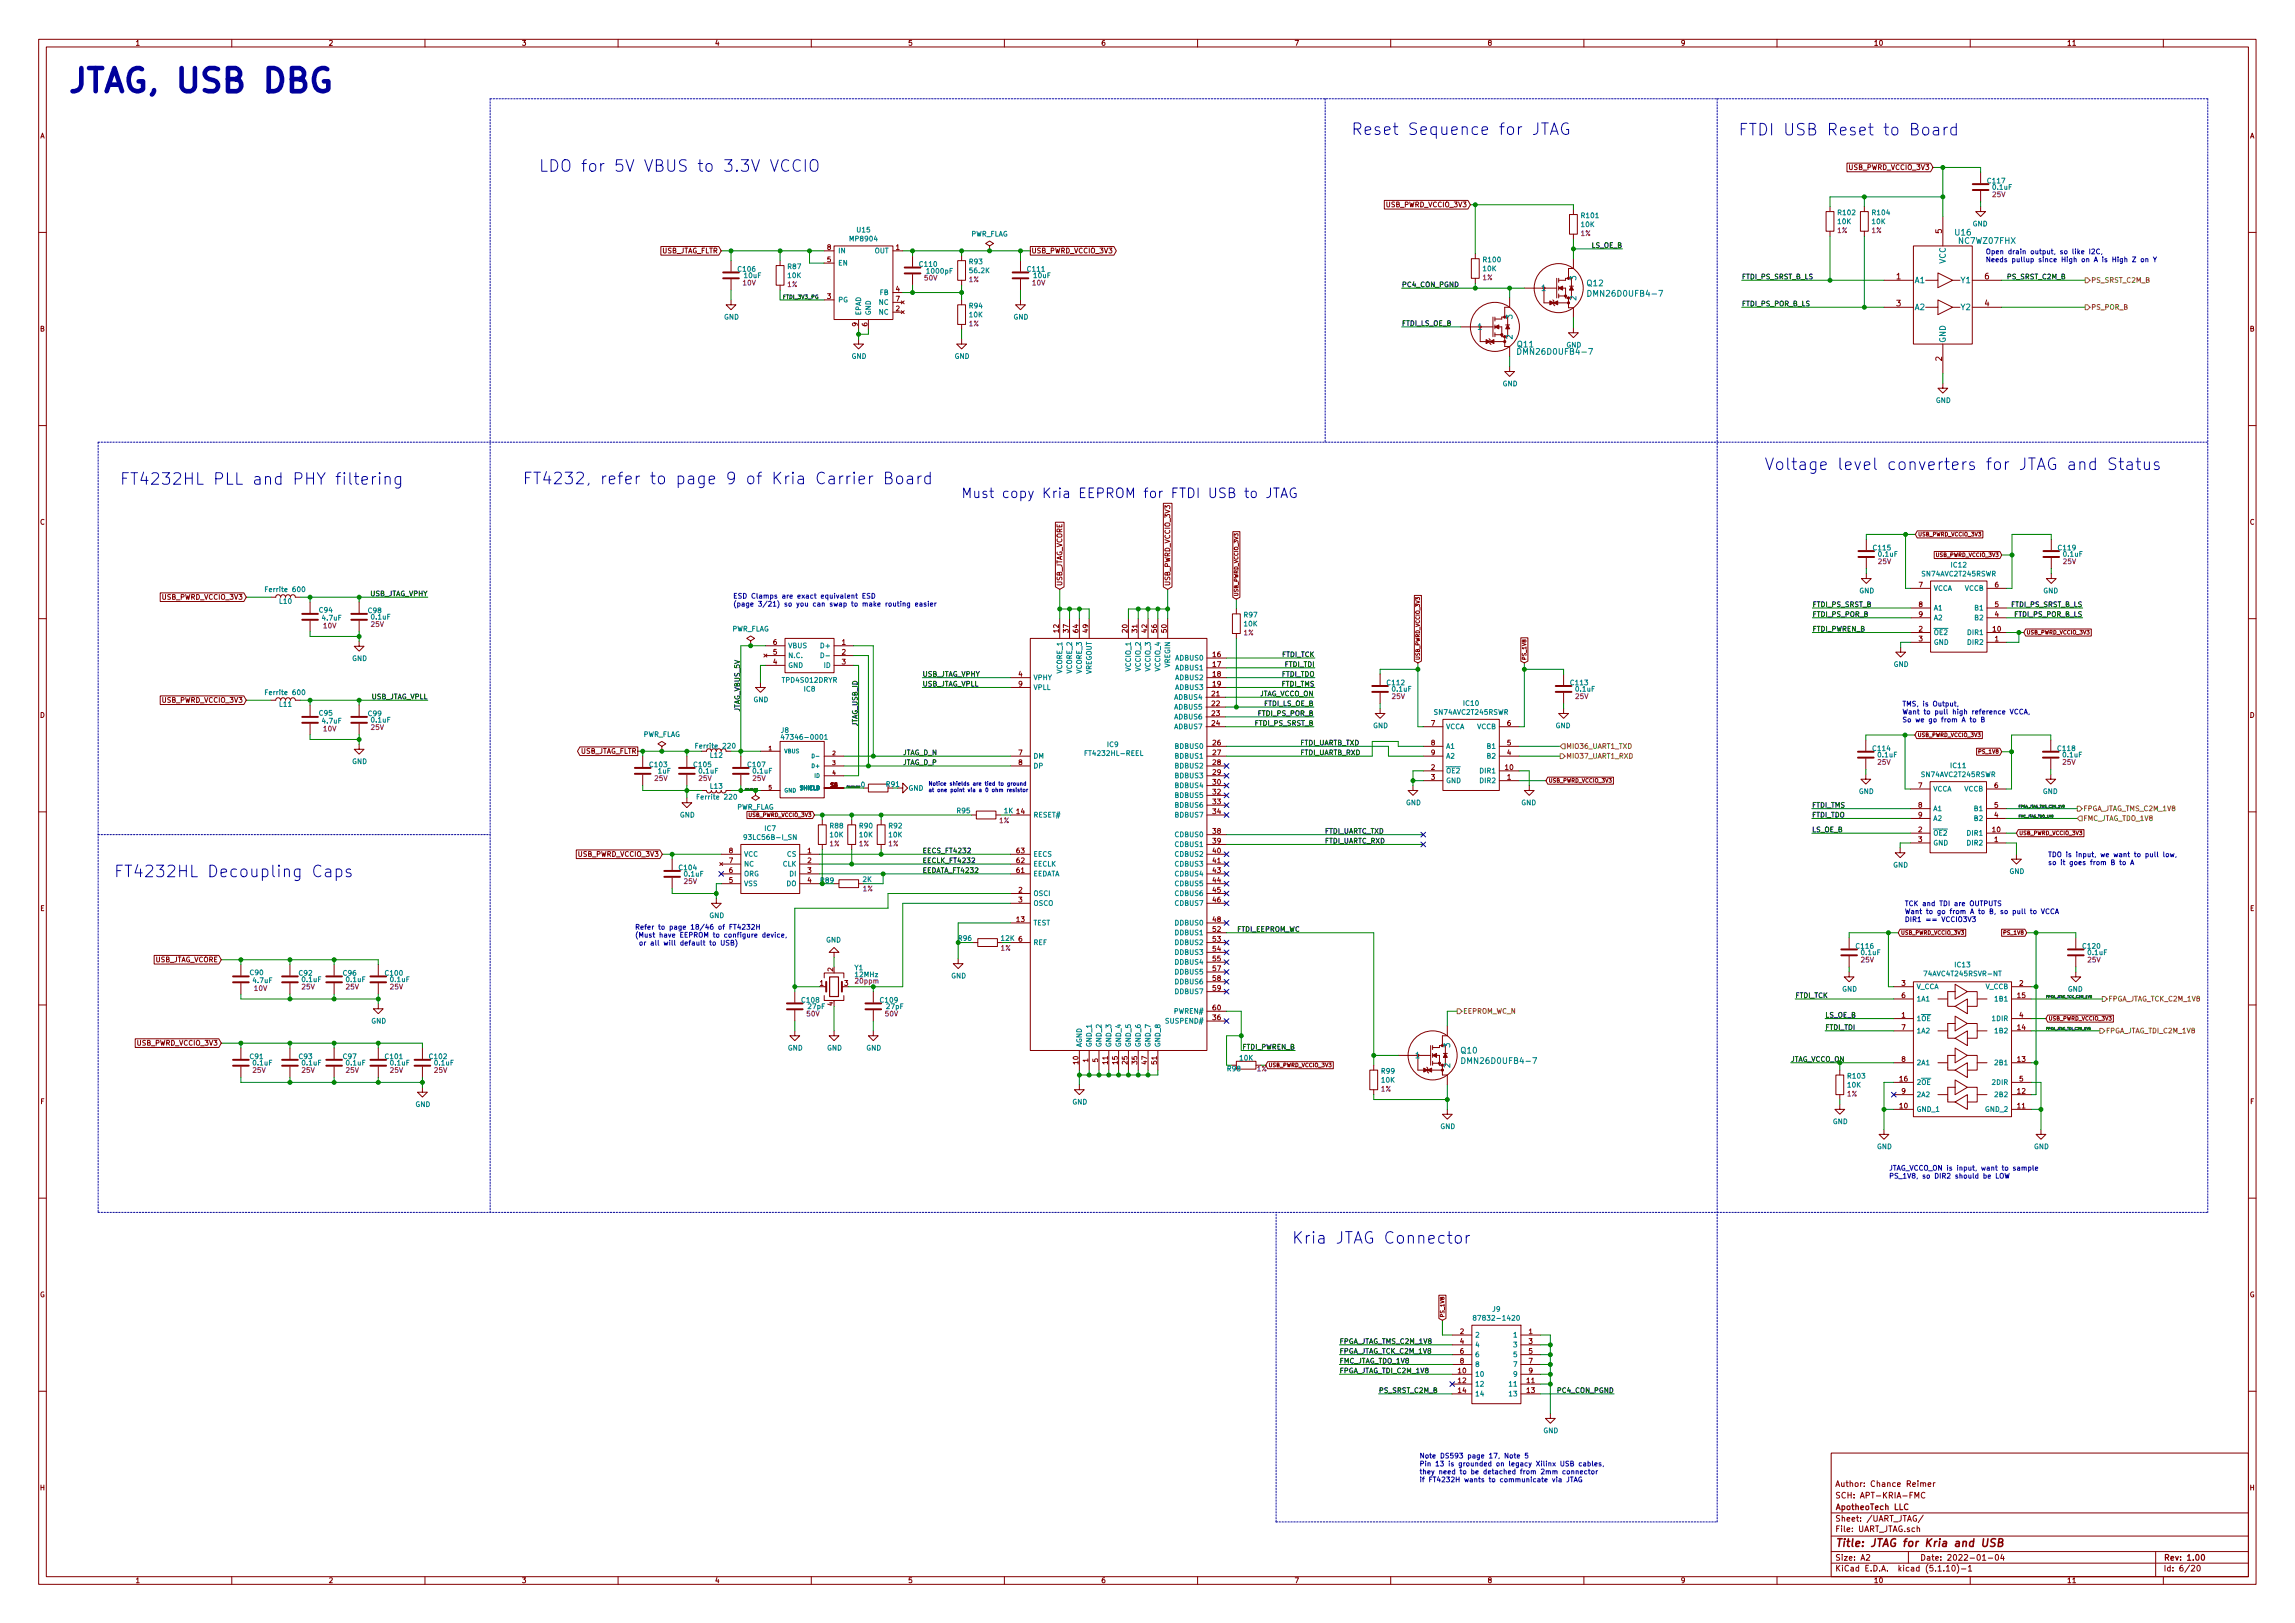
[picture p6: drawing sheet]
<svg xmlns="http://www.w3.org/2000/svg" width="594mm" height="420mm" viewBox="0 0 594 420" stroke-linecap="round" stroke-linejoin="round" font-family="sans-serif">
<defs><g id="words">
<text font-size="8.3" fill="#0000c2" x="17.1" y="23.9">JTAG, USB DBG</text>
<g font-size="4.2" fill="#0000c2">
<text x="349.8" y="35">Reset Sequence for JTAG</text>
<text x="450" y="35.1">FTDI USB Reset to Board</text>
<text x="139.4" y="44.5">LDO for 5V VBUS to 3.3V VCCIO</text>
<text x="31" y="125.5">FT4232HL PLL and PHY filtering</text>
<text x="135.3" y="125.4">FT4232, refer to page 9 of Kria Carrier Board</text>
<text x="456.7" y="121.7">Voltage level converters for JTAG and Status</text>
<text x="29.5" y="227.1">FT4232HL Decoupling Caps</text>
<text x="334.4" y="322">Kria JTAG Connector</text>
</g>
<text font-size="3.5" fill="#0000c2" x="248.8" y="128.9">Must copy Kria EEPROM for FTDI USB to JTAG</text>
<text font-size="2.8" fill="#840000" x="475" y="400.4">Title: JTAG for Kria and USB</text>
<g font-size="2.1" fill="#840000">
<text x="502.7" y="60.4" transform="rotate(-90 502.7 60.4)">5</text>
<text x="490.9" y="72.3">1</text>
<text x="513.8" y="72.3">6</text>
<text x="490.9" y="79.3">3</text>
<text x="513.8" y="79.3">4</text>
<text x="502.7" y="93.5" transform="rotate(-90 502.7 93.5)">2</text>
<text x="475" y="387.9">SCH: APT-KRIA-FMC</text>
<text x="475" y="384.9">Author: Chance Reimer</text>
<text x="475" y="393.9">Sheet: /UART_JTAG/</text>
<text x="475" y="390.9">ApotheoTech LLC</text>
<text x="475" y="396.6">File: UART_JTAG.sch</text>
<text x="475" y="406.8">KiCad E.D.A. kicad (5.1.10)-1</text>
<text x="475" y="404">Size: A2</text>
<text x="497" y="404">Date: 2022-01-04</text>
<text x="560" y="404">Rev: 1.00</text>
<text x="560" y="406.8">Id: 6/20</text>
</g>
<g font-size="2.1" fill="#008484">
<text x="506.2" y="61">U16</text>
<text x="507.3" y="63.1">NC7WZ07FHX</text>
<text x="503.7" y="68.3" transform="rotate(-90 503.7 68.3)">VCC</text>
<text x="398.8" y="75.3">1</text>
<text x="408" y="78" transform="rotate(-90 408 78)">2</text>
<text x="408" y="72.4" transform="rotate(-90 408 72.4)">3</text>
<text x="410.9" y="74.1">Q12</text>
<text x="412" y="76.8">DMN26D0UFB4-7</text>
<text x="495.6" y="73.3">A1</text>
<text x="507.7" y="73.3">Y1</text>
<text x="391.5" y="82.4" transform="rotate(-90 391.5 82.4)">3</text>
<text x="495.6" y="80.3">A2</text>
<text x="507.7" y="80.3">Y2</text>
<text x="382.3" y="85.4">1</text>
<text x="391.5" y="88" transform="rotate(-90 391.5 88)">2</text>
<text x="392.9" y="89.9">Q11</text>
<text x="503.7" y="88.8" transform="rotate(-90 503.7 88.8)">GND</text>
<text x="393.8" y="91.8">DMN26D0UFB4-7</text>
<text x="366.2" y="274">1</text>
<text x="375.4" y="271" transform="rotate(-90 375.4 271)">3</text>
<text x="378.3" y="272.7">Q10</text>
<text x="379.3" y="275.4">DMN26D0UFB4-7</text>
<text x="375.4" y="276.6" transform="rotate(-90 375.4 276.6)">2</text>
</g>
<g font-size="1.8" fill="#840000">
<text x="35" y="11.8">1</text>
<text x="85" y="11.8">2</text>
<text x="135" y="11.8">3</text>
<text x="185" y="11.8">4</text>
<text x="235" y="11.8">5</text>
<text x="285" y="11.8">6</text>
<text x="335" y="11.8">7</text>
<text x="385" y="11.8">8</text>
<text x="435" y="11.8">9</text>
<text x="485" y="11.8">10</text>
<text x="535" y="11.8">11</text>
<text x="10.4" y="35.8">A</text>
<text x="582.4" y="35.8">A</text>
<text x="478.8" y="44">USB_PWRD_VCCIO_3V3</text>
<text x="359" y="53.6">USB_PWRD_VCCIO_3V3</text>
<text x="171" y="65.6">USB_JTAG_FLTR</text>
<text x="214.1" y="64.7">8</text>
<text x="231.9" y="64.7">1</text>
<text x="267" y="65.6">USB_PWRD_VCCIO_3V3</text>
<text x="214.1" y="67.9">5</text>
<text x="214.1" y="77.4">3</text>
<text x="231.9" y="75.5">4</text>
<text x="231.9" y="80.6">2</text>
<text x="231.9" y="78">7</text>
<text x="10.4" y="85.8">B</text>
<text x="222" y="84.5" transform="rotate(-90 222 84.5)">9</text>
<text x="224.5" y="84.5" transform="rotate(-90 224.5 84.5)">6</text>
<text x="582.4" y="85.8">B</text>
<text x="10.4" y="135.8">C</text>
<text x="582.4" y="135.8">C</text>
<text x="42.1" y="155.2">USB_PWRD_VCCIO_3V3</text>
<text x="275" y="151.8" transform="rotate(-90 275 151.8)">USB_JTAG_VCORE</text>
<text x="302.9" y="151.8" transform="rotate(-90 302.9 151.8)">USB_PWRD_VCCIO_3V3</text>
<text x="496.7" y="152.1">7</text>
<text x="516.4" y="152.1">6</text>
<text x="496.7" y="157.1">8</text>
<text x="496.7" y="159.7">9</text>
<text x="516.4" y="159.7">4</text>
<text x="516.4" y="157.1">5</text>
<text x="200.2" y="166.9">6</text>
<text x="218" y="166.9">1</text>
<text x="274.1" y="163.7" transform="rotate(-90 274.1 163.7)">12</text>
<text x="276.6" y="163.7" transform="rotate(-90 276.6 163.7)">37</text>
<text x="279.1" y="163.7" transform="rotate(-90 279.1 163.7)">64</text>
<text x="281.7" y="163.7" transform="rotate(-90 281.7 163.7)">49</text>
<text x="291.8" y="163.7" transform="rotate(-90 291.8 163.7)">20</text>
<text x="294.4" y="163.7" transform="rotate(-90 294.4 163.7)">31</text>
<text x="296.9" y="163.7" transform="rotate(-90 296.9 163.7)">42</text>
<text x="299.5" y="163.7" transform="rotate(-90 299.5 163.7)">56</text>
<text x="302" y="163.7" transform="rotate(-90 302 163.7)">50</text>
<text x="496.7" y="163.5">2</text>
<text x="496.7" y="166">3</text>
<text x="515.9" y="163.5">10</text>
<text x="516.4" y="166">1</text>
<text x="200.2" y="172">4</text>
<text x="200.2" y="169.5">5</text>
<text x="218" y="169.5">2</text>
<text x="218" y="172">3</text>
<text x="314" y="170.1">16</text>
<text x="314" y="172.6">17</text>
<text x="263.7" y="175.2">4</text>
<text x="263.7" y="177.7">9</text>
<text x="314" y="175.2">18</text>
<text x="314" y="177.7">19</text>
<text x="10.4" y="185.8">D</text>
<text x="42.1" y="181.9">USB_PWRD_VCCIO_3V3</text>
<text x="313.7" y="180.3">21</text>
<text x="313.7" y="182.8">22</text>
<text x="313.7" y="185.3">23</text>
<text x="582.4" y="185.8">D</text>
<text x="313.7" y="187.9">24</text>
<text x="370.5" y="187.9">7</text>
<text x="390.2" y="187.9">6</text>
<text x="149.9" y="195.1">USB_JTAG_FLTR</text>
<text x="263.7" y="195.5">7</text>
<text x="314" y="193">26</text>
<text x="314" y="195.5">27</text>
<text x="370.5" y="193">8</text>
<text x="370.5" y="195.5">9</text>
<text x="390.2" y="195.5">4</text>
<text x="390.2" y="193">5</text>
<text x="263.7" y="198">8</text>
<text x="314" y="198">28</text>
<text x="314" y="200.6">29</text>
<text x="314" y="203.1">30</text>
<text x="370.5" y="199.3">2</text>
<text x="370.5" y="201.8">3</text>
<text x="389.7" y="199.3">10</text>
<text x="390.2" y="201.8">1</text>
<text x="314" y="205.7">32</text>
<text x="314" y="208.2">33</text>
<text x="496.6" y="204">7</text>
<text x="496.6" y="209.1">8</text>
<text x="516.3" y="209.1">5</text>
<text x="516.3" y="204">6</text>
<text x="259.9" y="210.5">1K 14</text>
<text x="314" y="210.7">34</text>
<text x="314" y="215.8">38</text>
<text x="496.6" y="215.4">2</text>
<text x="496.6" y="211.6">9</text>
<text x="515.8" y="215.4">10</text>
<text x="516.3" y="211.6">4</text>
<text x="149.8" y="221.8">USB_PWRD_VCCIO_3V3</text>
<text x="188.7" y="220.9">8</text>
<text x="209.1" y="220.9">1</text>
<text x="263.2" y="220.9">63</text>
<text x="314" y="218.4">39</text>
<text x="314" y="220.9">40</text>
<text x="496.6" y="218">3</text>
<text x="516.3" y="218">1</text>
<text x="188.7" y="226">6</text>
<text x="188.7" y="223.4">7</text>
<text x="209.1" y="223.4">2</text>
<text x="209.1" y="226">3</text>
<text x="263.2" y="226">61</text>
<text x="263.2" y="223.4">62</text>
<text x="314" y="223.4">41</text>
<text x="314" y="226">43</text>
<text x="188.7" y="228.5">5</text>
<text x="209.1" y="228.5">4</text>
<text x="263.7" y="231.1">2</text>
<text x="263.7" y="233.6">3</text>
<text x="314" y="228.5">44</text>
<text x="314" y="231.1">45</text>
<text x="314" y="233.6">46</text>
<text x="10.4" y="235.8">E</text>
<text x="263.2" y="238.7">13</text>
<text x="314" y="238.7">48</text>
<text x="582.4" y="235.8">E</text>
<text x="263.7" y="243.8">6</text>
<text x="314" y="241.2">52</text>
<text x="314" y="243.8">53</text>
<text x="39.8" y="249.1">USB_JTAG_VCORE</text>
<text x="215.6" y="251.5" transform="rotate(-90 215.6 251.5)">2</text>
<text x="314" y="246.3">54</text>
<text x="314" y="248.8">55</text>
<text x="314" y="251.4">57</text>
<text x="212.2" y="255.2">1</text>
<text x="218.6" y="255.2">3</text>
<text x="314" y="253.9">58</text>
<text x="314" y="256.5">59</text>
<text x="492.3" y="255.2">3</text>
<text x="522.8" y="255.2">2</text>
<text x="215.6" y="260.4" transform="rotate(-90 215.6 260.4)">4</text>
<text x="314" y="261.5">60</text>
<text x="492.3" y="263.4">1</text>
<text x="492.3" y="258.4">6</text>
<text x="522.3" y="258.4">15</text>
<text x="522.8" y="263.4">4</text>
<text x="314" y="264.1">36</text>
<text x="492.3" y="266.6">7</text>
<text x="522.3" y="266.6">14</text>
<text x="35.7" y="270.7">USB_PWRD_VCCIO_3V3</text>
<text x="279.1" y="275.5" transform="rotate(-90 279.1 275.5)">10</text>
<text x="281.7" y="275" transform="rotate(-90 281.7 275)">1</text>
<text x="284.2" y="275" transform="rotate(-90 284.2 275)">5</text>
<text x="286.8" y="275.5" transform="rotate(-90 286.8 275.5)">11</text>
<text x="289.3" y="275.5" transform="rotate(-90 289.3 275.5)">15</text>
<text x="291.8" y="275.5" transform="rotate(-90 291.8 275.5)">25</text>
<text x="294.4" y="275.5" transform="rotate(-90 294.4 275.5)">35</text>
<text x="296.9" y="275.5" transform="rotate(-90 296.9 275.5)">47</text>
<text x="299.5" y="275.5" transform="rotate(-90 299.5 275.5)">51</text>
<text x="492.3" y="274.9">8</text>
<text x="522.3" y="274.9">13</text>
<text x="491.8" y="280">16</text>
<text x="522.8" y="280">5</text>
<text x="10.5" y="285.8">F</text>
<text x="491.8" y="286.9">10</text>
<text x="492.3" y="283.1">9</text>
<text x="522.3" y="286.9">11</text>
<text x="522.3" y="283.1">12</text>
<text x="582.5" y="285.8">F</text>
<text x="10.3" y="335.8">G</text>
<text x="582.3" y="335.8">G</text>
<text x="378" y="345.4">2</text>
<text x="378" y="347.9">4</text>
<text x="395.8" y="345.4">1</text>
<text x="395.8" y="347.9">3</text>
<text x="378" y="350.4">6</text>
<text x="378" y="353">8</text>
<text x="395.8" y="350.4">5</text>
<text x="395.8" y="353">7</text>
<text x="377.5" y="355.5">10</text>
<text x="377.5" y="358.1">12</text>
<text x="395.3" y="358.1">11</text>
<text x="395.8" y="355.5">9</text>
<text x="377.5" y="360.6">14</text>
<text x="395.3" y="360.6">13</text>
<text x="10.4" y="385.8">H</text>
<text x="582.4" y="385.8">H</text>
<text x="35" y="409.8">1</text>
<text x="85" y="409.8">2</text>
<text x="135" y="409.8">3</text>
<text x="185" y="409.8">4</text>
<text x="235" y="409.8">5</text>
<text x="285" y="409.8">6</text>
<text x="335" y="409.8">7</text>
<text x="385" y="409.8">8</text>
<text x="435" y="409.8">9</text>
<text x="485" y="409.8">10</text>
<text x="535" y="409.8">11</text>
</g>
<g font-size="1.8" fill="#008484">
<text x="514.6" y="47.5">C117</text>
<text x="516" y="49.1">0.1uF</text>
<text x="409.3" y="58.8">10K</text>
<text x="409.5" y="56.5">R101</text>
<text x="475.8" y="58">10K</text>
<text x="475.9" y="55.7">R102</text>
<text x="484.7" y="58">10K</text>
<text x="484.8" y="55.7">R104</text>
<text x="510.6" y="58.6">GND</text>
<text x="216.9" y="65.6">IN</text>
<text x="220.2" y="62.5">MP8904</text>
<text x="221.9" y="60.2">U15</text>
<text x="226.4" y="65.6">OUT</text>
<text x="251.2" y="61.2">PWR_FLAG</text>
<text x="191.2" y="70.3">C106</text>
<text x="192.7" y="72">10uF</text>
<text x="204" y="69.7">R87</text>
<text x="204" y="72">10K</text>
<text x="216.9" y="68.7">EN</text>
<text x="238.2" y="69.1">C110</text>
<text x="240.1" y="70.8">1000pF</text>
<text x="251" y="68.4">R93</text>
<text x="251.2" y="70.7">56.2K</text>
<text x="266.1" y="70.3">C111</text>
<text x="267.7" y="72">10uF</text>
<text x="383.9" y="70.2">10K</text>
<text x="384.1" y="67.9">R100</text>
<text x="227.8" y="76.4">FB</text>
<text x="187.4" y="82.7">GND</text>
<text x="216.9" y="78.3">PG</text>
<text x="222.9" y="81.7" transform="rotate(-90 222.9 81.7)">EPAD</text>
<text x="225.4" y="81.7" transform="rotate(-90 225.4 81.7)">GND</text>
<text x="227.6" y="81.4">NC</text>
<text x="227.6" y="78.9">NC</text>
<text x="251" y="79.8">R94</text>
<text x="251" y="82.1">10K</text>
<text x="262.3" y="82.7">GND</text>
<text x="405.5" y="90">GND</text>
<text x="220.4" y="92.9">GND</text>
<text x="247.1" y="92.9">GND</text>
<text x="389" y="100">GND</text>
<text x="501.1" y="104.3">GND</text>
<text x="485" y="142.5">C115</text>
<text x="532.9" y="142.5">C119</text>
<text x="486.4" y="144.1">0.1uF</text>
<text x="497.8" y="149.2">SN74AVC2T245RSWR</text>
<text x="505.2" y="146.9">IC12</text>
<text x="534.2" y="144.1">0.1uF</text>
<text x="69.3" y="153.3">Ferrite 600</text>
<text x="481.3" y="153.6">GND</text>
<text x="500.5" y="153">VCCA</text>
<text x="508.6" y="153">VCCB</text>
<text x="528.9" y="153.6">GND</text>
<text x="72.4" y="156.3">L10</text>
<text x="82.7" y="158.6">C94</text>
<text x="83.5" y="160.6">4.7uF</text>
<text x="95.4" y="158.7">C98</text>
<text x="96.2" y="160.4">0.1uF</text>
<text x="322.1" y="159.8">R97</text>
<text x="500.5" y="158">A1</text>
<text x="500.5" y="160.6">A2</text>
<text x="511.3" y="160.6">B2</text>
<text x="511.3" y="158">B1</text>
<text x="189.4" y="163.5">PWR_FLAG</text>
<text x="204" y="167.8">VBUS</text>
<text x="212.8" y="167.8">D+</text>
<text x="322.1" y="162.1">10K</text>
<text x="500.5" y="164.4">OE2</text>
<text x="500.5" y="166.9">GND</text>
<text x="509.5" y="166.9">DIR2</text>
<text x="509.5" y="164.4">DIR1</text>
<text x="91.1" y="171.1">GND</text>
<text x="204" y="172.9">GND</text>
<text x="204" y="170.3">N.C.</text>
<text x="213.4" y="172.9">ID</text>
<text x="292.7" y="173.6" transform="rotate(-90 292.7 173.6)">VCCIO_1</text>
<text x="295.3" y="173.6" transform="rotate(-90 295.3 173.6)">VCCIO_2</text>
<text x="297.8" y="173.6" transform="rotate(-90 297.8 173.6)">VCCIO_3</text>
<text x="300.4" y="173.6" transform="rotate(-90 300.4 173.6)">VCCIO_4</text>
<text x="302.9" y="172.8" transform="rotate(-90 302.9 172.8)">VREGIN</text>
<text x="304.4" y="171">ADBUS0</text>
<text x="304.4" y="173.5">ADBUS1</text>
<text x="490.2" y="172.6">GND</text>
<text x="69.3" y="179.9">Ferrite 600</text>
<text x="202.7" y="176.7">TPD4S012DRYR</text>
<text x="208.2" y="179">IC8</text>
<text x="267.5" y="176.1">VPHY</text>
<text x="267.5" y="178.6">VPLL</text>
<text x="275" y="174.3" transform="rotate(-90 275 174.3)">VCORE_1</text>
<text x="277.5" y="174.3" transform="rotate(-90 277.5 174.3)">VCORE_2</text>
<text x="280" y="174.3" transform="rotate(-90 280 174.3)">VCORE_3</text>
<text x="282.6" y="174.8" transform="rotate(-90 282.6 174.8)">VREGOUT</text>
<text x="304.4" y="176.1">ADBUS2</text>
<text x="304.4" y="178.6">ADBUS3</text>
<text x="359.2" y="177.4">C112</text>
<text x="360.5" y="179">0.1uF</text>
<text x="406.7" y="177.4">C113</text>
<text x="408" y="179">0.1uF</text>
<text x="72.4" y="183">L11</text>
<text x="82.7" y="185.3">C95</text>
<text x="95.4" y="185.4">C99</text>
<text x="195" y="181.8">GND</text>
<text x="304.1" y="181.1">ADBUS4</text>
<text x="304.1" y="183.7">ADBUS5</text>
<text x="371.5" y="185">SN74AVC2T245RSWR</text>
<text x="378.9" y="182.7">IC10</text>
<text x="83.5" y="187.3">4.7uF</text>
<text x="96.2" y="187">0.1uF</text>
<text x="166.4" y="190.8">PWR_FLAG</text>
<text x="202.2" y="189.7">J8</text>
<text x="203.5" y="191.5">47346-0001</text>
<text x="304.1" y="186.2">ADBUS6</text>
<text x="304.1" y="188.8">ADBUS7</text>
<text x="355.4" y="188.5">GND</text>
<text x="374.3" y="188.8">VCCA</text>
<text x="382.3" y="188.8">VCCB</text>
<text x="402.7" y="188.5">GND</text>
<text x="91.1" y="197.8">GND</text>
<text x="180.7" y="193.8">Ferrite 220</text>
<text x="183.9" y="196.2">L12</text>
<text x="267.5" y="196.4">DM</text>
<text x="281.4" y="195.7">FT4232HL-REEL</text>
<text x="286.7" y="193.4">IC9</text>
<text x="304.4" y="193.8">BDBUS0</text>
<text x="304.4" y="196.4">BDBUS1</text>
<text x="374.3" y="193.8">A1</text>
<text x="374.3" y="196.4">A2</text>
<text x="385.1" y="196.4">B2</text>
<text x="385.1" y="193.8">B1</text>
<text x="484.9" y="194.4">C114</text>
<text x="486.2" y="196.1">0.1uF</text>
<text x="532.8" y="194.4">C118</text>
<text x="534.1" y="196.1">0.1uF</text>
<text x="168.3" y="198.6">C103</text>
<text x="170.4" y="200.2">1uF</text>
<text x="179.7" y="198.6">C105</text>
<text x="181.1" y="200.2">0.1uF</text>
<text x="193.7" y="198.6">C107</text>
<text x="195" y="200.2">0.1uF</text>
<text x="267.5" y="198.9">DP</text>
<text x="304.4" y="198.9">BDBUS2</text>
<text x="304.4" y="201.5">BDBUS3</text>
<text x="374.3" y="200.2">OE2</text>
<text x="374.3" y="202.7">GND</text>
<text x="383.3" y="202.7">DIR2</text>
<text x="383.3" y="200.2">DIR1</text>
<text x="497.6" y="201.2">SN74AVC2T245RSWR</text>
<text x="505.1" y="198.8">IC11</text>
<text x="181.1" y="207">Ferrite 220</text>
<text x="183.9" y="204.2">L13</text>
<text x="190.6" y="209.6">PWR_FLAG</text>
<text x="235.2" y="204.7">GND</text>
<text x="304.4" y="204">BDBUS4</text>
<text x="304.4" y="206.5">BDBUS5</text>
<text x="304.4" y="209.1">BDBUS6</text>
<text x="363.9" y="208.4">GND</text>
<text x="393.8" y="208.4">GND</text>
<text x="481.2" y="205.5">GND</text>
<text x="500.4" y="204.9">VCCA</text>
<text x="500.4" y="210">A1</text>
<text x="508.5" y="204.9">VCCB</text>
<text x="511.2" y="210">B1</text>
<text x="528.8" y="205.5">GND</text>
<text x="176" y="211.6">GND</text>
<text x="198" y="215.1">IC7</text>
<text x="214.9" y="214.4">R88</text>
<text x="222.5" y="214.4">R90</text>
<text x="230.1" y="214.4">R92</text>
<text x="247.8" y="210.5">R95</text>
<text x="267.5" y="211.6">RESET#</text>
<text x="304.4" y="211.6">BDBUS7</text>
<text x="500.4" y="212.5">A2</text>
<text x="511.2" y="212.5">B2</text>
<text x="192.5" y="221.8">VCC</text>
<text x="193.3" y="217.4">93LC56B-I_SN</text>
<text x="203.8" y="221.8">CS</text>
<text x="214.9" y="216.8">10K</text>
<text x="222.5" y="216.8">10K</text>
<text x="230.1" y="216.8">10K</text>
<text x="267.5" y="221.8">EECS</text>
<text x="304.4" y="216.7">CDBUS0</text>
<text x="304.4" y="219.2">CDBUS1</text>
<text x="304.4" y="221.8">CDBUS2</text>
<text x="500.4" y="216.3">OE2</text>
<text x="500.4" y="218.9">GND</text>
<text x="509.4" y="218.9">DIR2</text>
<text x="509.4" y="216.3">DIR1</text>
<text x="175.9" y="225.3">C104</text>
<text x="177.2" y="226.9">0.1uF</text>
<text x="192.5" y="226.9">ORG</text>
<text x="192.5" y="224.3">NC</text>
<text x="202.6" y="224.3">CLK</text>
<text x="204.5" y="226.9">DI</text>
<text x="267.5" y="226.9">EEDATA</text>
<text x="267.5" y="224.3">EECLK</text>
<text x="304.4" y="224.3">CDBUS3</text>
<text x="304.4" y="226.9">CDBUS4</text>
<text x="490" y="224.6">GND</text>
<text x="520.1" y="226.2">GND</text>
<text x="192.5" y="229.4">VSS</text>
<text x="203.6" y="229.4">DO</text>
<text x="223.4" y="228.3">2K</text>
<text x="267.5" y="231.9">OSCI</text>
<text x="304.4" y="229.4">CDBUS5</text>
<text x="304.4" y="231.9">CDBUS6</text>
<text x="183.6" y="237.7">GND</text>
<text x="267.5" y="239.6">TEST</text>
<text x="267.5" y="234.5">OSCO</text>
<text x="304.4" y="234.5">CDBUS7</text>
<text x="304.4" y="239.6">DDBUS0</text>
<text x="213.8" y="244">GND</text>
<text x="248.2" y="243.6">R96</text>
<text x="267.5" y="244.6">REF</text>
<text x="304.4" y="242.1">DDBUS1</text>
<text x="304.4" y="244.6">DDBUS2</text>
<text x="480.6" y="245.6">C116</text>
<text x="539.3" y="245.6">C120</text>
<text x="221.3" y="251.2">Y1</text>
<text x="304.4" y="247.2">DDBUS3</text>
<text x="304.4" y="249.7">DDBUS4</text>
<text x="481.9" y="247.2">0.1uF</text>
<text x="506.1" y="250.4">IC13</text>
<text x="540.6" y="247.2">0.1uF</text>
<text x="64.8" y="252.4">C90</text>
<text x="65.6" y="254.5">4.7uF</text>
<text x="77.5" y="252.6">C92</text>
<text x="78.3" y="254.2">0.1uF</text>
<text x="88.9" y="252.6">C96</text>
<text x="89.7" y="254.2">0.1uF</text>
<text x="99.8" y="252.6">C100</text>
<text x="101.2" y="254.2">0.1uF</text>
<text x="221.5" y="253">12MHz</text>
<text x="246.2" y="253.3">GND</text>
<text x="304.4" y="252.3">DDBUS5</text>
<text x="304.4" y="254.8">DDBUS6</text>
<text x="304.4" y="257.3">DDBUS7</text>
<text x="476.8" y="256.7">GND</text>
<text x="496.1" y="256.1">V_CCA</text>
<text x="498.7" y="252.7">74AVC4T245RSVR-NT</text>
<text x="513.9" y="256.1">V_CCB</text>
<text x="535.3" y="256.7">GND</text>
<text x="207.7" y="259.6">C108</text>
<text x="209.2" y="261.2">27pF</text>
<text x="228" y="259.6">C109</text>
<text x="229.6" y="261.2">27pF</text>
<text x="304.1" y="262.4">PWREN#</text>
<text x="496.1" y="259.2">1A1</text>
<text x="516.7" y="259.2">1B1</text>
<text x="96.1" y="265">GND</text>
<text x="302.1" y="265">SUSPEND#</text>
<text x="496.1" y="264.3">1OE</text>
<text x="496.1" y="267.5">1A2</text>
<text x="515.9" y="264.3">1DIR</text>
<text x="516.7" y="267.5">1B2</text>
<text x="64.8" y="274.2">C91</text>
<text x="65.6" y="275.8">0.1uF</text>
<text x="77.5" y="274.2">C93</text>
<text x="78.3" y="275.8">0.1uF</text>
<text x="88.9" y="274.2">C97</text>
<text x="89.7" y="275.8">0.1uF</text>
<text x="99.8" y="274.2">C101</text>
<text x="101.2" y="275.8">0.1uF</text>
<text x="111.3" y="274.2">C102</text>
<text x="112.6" y="275.8">0.1uF</text>
<text x="203.9" y="271.9">GND</text>
<text x="214.1" y="271.9">GND</text>
<text x="224.2" y="271.9">GND</text>
<text x="280" y="271.2" transform="rotate(-90 280 271.2)">AGND</text>
<text x="282.6" y="271.2" transform="rotate(-90 282.6 271.2)">GND_1</text>
<text x="285.1" y="271.2" transform="rotate(-90 285.1 271.2)">GND_2</text>
<text x="287.7" y="271.2" transform="rotate(-90 287.7 271.2)">GND_3</text>
<text x="290.2" y="271.2" transform="rotate(-90 290.2 271.2)">GND_4</text>
<text x="292.7" y="271.2" transform="rotate(-90 292.7 271.2)">GND_5</text>
<text x="295.3" y="271.2" transform="rotate(-90 295.3 271.2)">GND_6</text>
<text x="297.8" y="271.2" transform="rotate(-90 297.8 271.2)">GND_7</text>
<text x="300.4" y="271.2" transform="rotate(-90 300.4 271.2)">GND_8</text>
<text x="321" y="274.5">10K</text>
<text x="496.1" y="275.8">2A1</text>
<text x="516.7" y="275.8">2B1</text>
<text x="357.7" y="277.9">R99</text>
<text x="357.7" y="280.3">10K</text>
<text x="478.3" y="281.5">10K</text>
<text x="478.4" y="279.2">R103</text>
<text x="496.1" y="280.8">2OE</text>
<text x="515.9" y="280.8">2DIR</text>
<text x="107.5" y="286.6">GND</text>
<text x="277.6" y="285.9">GND</text>
<text x="496.1" y="287.8">GND_1</text>
<text x="496.1" y="284">2A2</text>
<text x="514" y="287.8">GND_2</text>
<text x="516.7" y="284">2B2</text>
<text x="372.8" y="292.3">GND</text>
<text x="474.4" y="291">GND</text>
<text x="485.9" y="297.5">GND</text>
<text x="526.5" y="297.5">GND</text>
<text x="382.6" y="341.9">87832-1420</text>
<text x="386.4" y="339.6">J9</text>
<text x="381.8" y="346.2">2</text>
<text x="391.9" y="346.2">1</text>
<text x="381.8" y="348.8">4</text>
<text x="381.8" y="351.3">6</text>
<text x="381.8" y="353.9">8</text>
<text x="391.9" y="348.8">3</text>
<text x="391.9" y="351.3">5</text>
<text x="391.9" y="353.9">7</text>
<text x="381.8" y="356.4">10</text>
<text x="381.8" y="358.9">12</text>
<text x="391" y="358.9">11</text>
<text x="391.9" y="356.4">9</text>
<text x="381.8" y="361.5">14</text>
<text x="391" y="361.5">13</text>
<text x="399.5" y="371">GND</text>
</g>
<g font-size="1.8" fill="#840084">
<text x="515.8" y="51">25V</text>
<text x="409.2" y="61.1">1%</text>
<text x="475.6" y="60.3">1%</text>
<text x="484.5" y="60.3">1%</text>
<text x="192.4" y="73.9">10V</text>
<text x="203.8" y="74.3">1%</text>
<text x="239.3" y="72.6">50V</text>
<text x="250.8" y="73">1%</text>
<text x="267.3" y="73.9">10V</text>
<text x="383.8" y="72.5">1%</text>
<text x="250.8" y="84.4">1%</text>
<text x="486.2" y="146">25V</text>
<text x="534.1" y="146">25V</text>
<text x="83.8" y="162.7">10V</text>
<text x="96.1" y="162.3">25V</text>
<text x="321.9" y="164.5">1%</text>
<text x="360.4" y="180.9">25V</text>
<text x="407.9" y="180.9">25V</text>
<text x="83.8" y="189.3">10V</text>
<text x="96.1" y="188.9">25V</text>
<text x="486.1" y="198">25V</text>
<text x="534" y="198">25V</text>
<text x="169.5" y="202.2">25V</text>
<text x="180.9" y="202.2">25V</text>
<text x="194.9" y="202.2">25V</text>
<text x="258.7" y="213.1">1%</text>
<text x="214.8" y="219.1">1%</text>
<text x="222.4" y="219.1">1%</text>
<text x="230" y="219.1">1%</text>
<text x="177.1" y="228.8">25V</text>
<text x="223.4" y="230.7">1%</text>
<text x="259.1" y="246.1">1%</text>
<text x="481.8" y="249.1">25V</text>
<text x="540.5" y="249.1">25V</text>
<text x="65.9" y="256.5">10V</text>
<text x="78.2" y="256.1">25V</text>
<text x="89.6" y="256.1">25V</text>
<text x="101" y="256.1">25V</text>
<text x="221.5" y="254.6">20ppm</text>
<text x="208.9" y="263.1">50V</text>
<text x="229.2" y="263.1">50V</text>
<text x="65.5" y="277.7">25V</text>
<text x="78.2" y="277.7">25V</text>
<text x="89.6" y="277.7">25V</text>
<text x="101" y="277.7">25V</text>
<text x="112.5" y="277.7">25V</text>
<text x="357.5" y="282.6">1%</text>
<text x="478.2" y="283.8">1%</text>
</g>
<g font-size="1.8">
<text x="411.9" y="64.2">LS_OE_B</text>
<text x="362.8" y="74.3">PC4_CON_PGND</text>
<text x="450.8" y="72.3">FTDI_PS_SRST_B_LS</text>
<text x="519.4" y="72.3">PS_SRST_C2M_B</text>
<text x="450.8" y="79.3">FTDI_PS_POR_B_LS</text>
<text x="362.8" y="84.4">FTDI_LS_OE_B</text>
<text x="95.5" y="154.3">USB_JTAG_VPHY</text>
<text x="469.1" y="157.1">FTDI_PS_SRST_B</text>
<text x="469.1" y="159.7">FTDI_PS_POR_B</text>
<text x="520.6" y="157.1">FTDI_PS_SRST_B_LS</text>
<text x="521.5" y="159.7">FTDI_PS_POR_B_LS</text>
<text x="469.1" y="163.5">FTDI_PWREN_B</text>
<text x="331.8" y="170.1">FTDI_TCK</text>
<text x="332.6" y="172.6">FTDI_TDI</text>
<text x="238.8" y="175.2">USB_JTAG_VPHY</text>
<text x="238.8" y="177.7">USB_JTAG_VPLL</text>
<text x="331.7" y="177.7">FTDI_TMS</text>
<text x="331.7" y="175.2">FTDI_TDO</text>
<text x="95.8" y="181">USB_JTAG_VPLL</text>
<text x="191.5" y="184.3" transform="rotate(-90 191.5 184.3)">JTAG_VBUS_5V</text>
<text x="325.7" y="180.3">JTAG_VCCO_ON</text>
<text x="325.8" y="185.3">FTDI_PS_POR_B</text>
<text x="327.1" y="182.8">FTDI_LS_OE_B</text>
<text x="222" y="188.1" transform="rotate(-90 222 188.1)">JTAG_USB_ID</text>
<text x="324.9" y="187.9">FTDI_PS_SRST_B</text>
<text x="233.7" y="195.5">JTAG_D_N</text>
<text x="336.5" y="193">FTDI_UARTB_TXD</text>
<text x="336.5" y="195.5">FTDI_UARTB_RXD</text>
<text x="222.9" y="203.8">0</text>
<text x="233.7" y="198">JTAG_D_P</text>
<text x="469" y="209.1">FTDI_TMS</text>
<text x="342.9" y="215.8">FTDI_UARTC_TXD</text>
<text x="469" y="215.4">LS_OE_B</text>
<text x="469" y="211.6">FTDI_TDO</text>
<text x="238.8" y="220.9">EECS_FT4232</text>
<text x="342.9" y="218.4">FTDI_UARTC_RXD</text>
<text x="238.8" y="226">EEDATA_FT4232</text>
<text x="238.8" y="223.4">EECLK_FT4232</text>
<text x="320" y="241.2">FTDI_EEPROM_WC</text>
<text x="464.7" y="258.4">FTDI_TCK</text>
<text x="472.4" y="263.4">LS_OE_B</text>
<text x="472.4" y="266.6">FTDI_TDI</text>
<text x="321.5" y="271.7">FTDI_PWREN_B</text>
<text x="346.7" y="347.9">FPGA_JTAG_TMS_C2M_1V8</text>
<text x="346.7" y="353">FMC_JTAG_TDO_1V8</text>
<text x="346.7" y="350.4">FPGA_JTAG_TCK_C2M_1V8</text>
<text x="346.7" y="355.5">FPGA_JTAG_TDI_C2M_1V8</text>
<text x="356.9" y="360.6">PS_SRST_C2M_B</text>
<text x="403.4" y="360.6">PC4_CON_PGND</text>
</g>
<g font-size="1.8" fill="#0000c2">
<text x="514" y="65.8">Open drain output, so like I2C,</text>
<text x="514" y="67.9">Needs pullup since High on A is High Z on Y</text>
<text x="189.7" y="155">ESD Clamps are exact equivalent ESD</text>
<text x="189.7" y="157">(page 3/21) so you can swap to make routing easier</text>
<text x="492.4" y="182.9">TMS, is Output,</text>
<text x="492.4" y="184.9">Want to pull high reference VCCA,</text>
<text x="492.4" y="187">So we go from A to B</text>
<text x="530.1" y="221.9">TDO is input, we want to pull low,</text>
<text x="530.1" y="223.9">so it goes from B to A</text>
<text x="493" y="234.6">TCK and TDI are OUTPUTS</text>
<text x="493" y="236.6">Want to go from A to B, so pull to VCCA</text>
<text x="493" y="238.7">DIR1 == VCCIO3V3</text>
<text x="164.3" y="240.7">Refer to page 18/46 of FT4232H</text>
<text x="164.3" y="242.7">(Must have EEPROM to configure device,</text>
<text x="164.8" y="244.8">or all will default to USB)</text>
<text x="488.9" y="303">JTAG_VCCO_ON is input, want to sample</text>
<text x="488.9" y="305.1">PS_1V8, so DIR2 should be LOW</text>
<text x="367.4" y="377.5">Note DS593 page 17, Note 5</text>
<text x="367.4" y="379.6">Pin 13 is grounded on legacy Xilinx USB cables,</text>
<text x="367.4" y="381.7">they need to be detached from 2mm connector</text>
<text x="367.4" y="383.7">if FT4232H wants to communicate via JTAG</text>
</g>
<g font-size="1.8" fill="#848400">
<text x="541.3" y="73.2">PS_SRST_C2M_B</text>
<text x="541.3" y="80.2">PS_POR_B</text>
<text x="405.4" y="193.8">MIO36_UART1_TXD</text>
<text x="405.4" y="196.4">MIO37_UART1_RXD</text>
<text x="539.2" y="210">FPGA_JTAG_TMS_C2M_1V8</text>
<text x="539.2" y="212.5">FMC_JTAG_TDO_1V8</text>
<text x="378.7" y="262.4">EEPROM_WC_N</text>
<text x="545.7" y="259.2">FPGA_JTAG_TCK_C2M_1V8</text>
<text x="545.1" y="267.5">FPGA_JTAG_TDI_C2M_1V8</text>
</g>
<g font-size="1.8" fill="#008400">
<text x="229.5" y="203.7">R91</text>
<text x="212.5" y="228.6">R89</text>
<text x="259.2" y="243.6">12K</text>
<text x="463.5" y="274.9">JTAG_VCCO_ON</text>
<text x="317.8" y="277.3">R98</text>
<text x="325.4" y="277.3">1%</text>
</g>
<text font-size="1.4" x="202.6" y="77.4">FTDI_3V3_PG</text>
<g font-size="1.4" fill="#840000">
<text x="496.4" y="138.8">USB_PWRD_VCCIO_3V3</text>
<text x="501.3" y="144.2">USB_PWRD_VCCIO_3V3</text>
<text x="320.5" y="154.5" transform="rotate(-90 320.5 154.5)">USB_PWRD_VCCIO_3V3</text>
<text x="524.5" y="164.2">USB_PWRD_VCCIO_3V3</text>
<text x="367.5" y="171" transform="rotate(-90 367.5 171)">USB_PWRD_VCCIO_3V3</text>
<text x="395.1" y="171" transform="rotate(-90 395.1 171)">PS_1V8</text>
<text x="496.3" y="190.8">USB_PWRD_VCCIO_3V3</text>
<text x="199" y="194.2">1</text>
<text x="215.5" y="195.5">2</text>
<text x="512.5" y="195.1">PS_1V8</text>
<text x="215" y="203.8">S1</text>
<text x="215.5" y="198">3</text>
<text x="215.5" y="200.6">4</text>
<text x="216" y="203.8">2</text>
<text x="400.8" y="202.6">USB_PWRD_VCCIO_3V3</text>
<text x="199" y="204.4">5</text>
<text x="193.9" y="211.5">USB_PWRD_VCCIO_3V3</text>
<text x="522.6" y="216.2">USB_PWRD_VCCIO_3V3</text>
<text x="492" y="242">USB_PWRD_VCCIO_3V3</text>
<text x="518.9" y="242">PS_1V8</text>
<text x="530.2" y="264.2">USB_PWRD_VCCIO_3V3</text>
<text x="328.3" y="276.2">USB_PWRD_VCCIO_3V3</text>
<text x="373.9" y="341.2" transform="rotate(-90 373.9 341.2)">PS_1V8</text>
</g>
<g font-size="1.4" fill="#008484">
<text x="202.9" y="195">VBUS</text>
<text x="210.5" y="198.8">D+</text>
<text x="210.9" y="201.3">ID</text>
<text x="202.9" y="205.1">GND</text>
<text x="207.2" y="204.5">SHIELD</text>
</g>
<g font-size="1.4" fill="#0000c2">
<text x="240.3" y="203.4">Notice shields are tied to ground</text>
<text x="240.3" y="205">at one point via a 0 ohm resistor</text>
</g>
<g font-size=".9">
<text x="522.5" y="209.1">FPGA_JTAG_TMS_C2M_1V8</text>
<text x="522.5" y="211.6">FMC_JTAG_TDO_1V8</text>
<text x="529.6" y="258.4">FPGA_JTAG_TCK_C2M_1V8</text>
<text x="529.6" y="266.6">FPGA_JTAG_TDI_C2M_1V8</text>
</g>
<g font-size=".4">
<text x="219.1" y="203.8">JTAG_USB_SHLD</text>
<text x="192.8" y="204.4">JTAG_USB_GND</text>
</g>
</g></defs>
<g fill="none" stroke="#840000" stroke-width=".26">
<path d="M10 10.2h574v400h-574zM12 12.2h570v396h-570zM60 10.2v2M110 10.2v2M160 10.2v2M210 10.2v2M260 10.2v2M310 10.2v2M360 10.2v2M410 10.2v2M460 10.2v2M510 10.2v2"/>
<path d="M536.5 11.8h.8M560 10.2v2M358.3 51.9h21.7l.6 1.1-.6 1.1h-21.7zM406.3 55.5h2v5.1h-2zM407.3 54.3v1.2M472.7 54.8h2v5.1h-2zM473.7 53.5v1.3M473.7 59.9v1.2M478.1 42.2h21.6l.7 1.1-.7 1.2h-21.6zM481.6 54.8h2v5.1h-2zM482.6 53.5v1.3M482.6 59.9v1.2"/>
<path d="M502.9 56v7.7M512.7 53.5v1.3h-1.3l1.3 1.2 1.3-1.2h-1.3M512.7 44.6v2.8M512.7 49.4v2.8M10 60.2h2M171.1 63.8h15l.6 1.1-.6 1.2h-15zM189.2 77.6v1.3h1.3l-1.3 1.3-1.2-1.3h1.2M189.2 67.5v2.8M189.2 72.3v2.8M200.9 68.7h2v5.1h-2zM201.9 67.5v1.2M201.9 73.8v1.3"/>
<path d="M213.4 64.9h2.5M213.4 77.6h2.5M213.4 68.1h2.5M215.9 63.7h15.2v19h-15.2zM231.1 64.9h2.6M231.1 75.7h2.6M231.1 78.3h2.6M233.3 77.9l.8 .8M234.1 77.9l-.8 .8M236.2 66.2v2.8M236.2 71v2.8M247.9 78.9h2v5.1h-2z"/>
<path d="M247.9 67.5h2v5.1h-2zM248.9 66.2v1.3M248.9 72.6v1.2M248.9 77.6v1.3M256.2 63.7l1-.7-1-.6-1.1 .6 1.1 .7v1.2M256.2 64.9h.1M264.2 77.6v1.3h1.2l-1.2 1.3-1.3-1.3h1.3M264.2 67.5v2.8M264.2 72.3v2.8M266.7 63.8h21.6l.7 1.1-.7 1.2h-21.6zM380.9 67h2v5.1h-2zM381.9 65.7v1.3"/>
<path d="M381.9 72.1v1.2M390.8 77v2.5h-1.3v2.6M394.6 74.6h8.4M399.7 74.6v3.8h1.5M402 77.6l.2 .3v1l.3 .3M403 72.1v5M403.2 78.4h2.8M403.5 72.6h1.8v-.5h1.5v5h-1.5v-2.5h-1.8M403.5 72.1v1M403.5 74.1v1M403.5 76.1v1M403.5 76.6h1.8"/>
<path d="M406 77.1v2.6h1.3v2.5M406.3 74.1h1M407.3 60.6v1.3M407.3 67v2.5h-1.3v2.6M487.7 79.5h7.6M487.7 72.6h7.6M495.3 63.7h15.2v25.4h-15.2zM498.5 72.6h3.1v-1.9l3.9 1.9-3.9 1.9v-1.9M498.5 79.5h3.1v-1.9l3.9 1.9-3.9 1.9v-1.9M505.5 79.5h1.9M505.5 72.6h1.9M510.5 79.5h7.7"/>
<path d="M510.5 72.6h7.7M582 60.2h2M222.2 87.8v1.3h1.3l-1.3 1.2-1.2-1.2h1.2M222.2 82.7v2.6M224.8 82.7v2.6M231.1 80.8h2.6M233.3 80.4l.8 .8M234.1 80.4l-.8 .8M248.9 87.8v1.3h1.3l-1.3 1.2-1.3-1.2h1.3M248.9 84v1.3M378.1 84.6h8.4M383.2 84.6v3.8h1.5"/>
<path d="M385.4 87.7l.3 .2v1l.3 .3M386.5 82.1v5.1M386.7 88.4h2.8M387 82.6h1.7v-.5h1.6v5.1h-1.6v-2.6h-1.7M387 82.1v1M387 84.1v1M387 86.1v1.1M387 86.7h1.7M389.5 87.2v2.5h1.3v2.5M389.8 84.1h1M390.8 94.9v1.3h1.2l-1.2 1.3-1.3-1.3h1.3M407.3 84.9v1.2h1.3l-1.3 1.3-1.3-1.3h1.3"/>
<path d="M502.9 99.2v1.3h1.3l-1.3 1.3-1.3-1.3h1.3M502.9 89.1v7.6M10 110.2h2M582 110.2h2M273.2 135.2h2.2v16.7l-1.1 .7-1.1-.7zM301.1 130.3h2.3v21.6l-1.1 .7-1.2-.7zM319.1 137.6h1.9v17l-1 .5-.9-.5zM483.1 139.6v2.8M496.3 137.4h17v1.9h-17l-.5-1zM531 139.6v2.8M41.5 153.5h21.6l.7 1.1-.7 1.1h-21.6zM70.1 154.6h1.3l.2-.5 .3-.1 .6 .1 .1 .5 .2-.5 .4-.1 .5 .1 .2 .5 .2-.5 .3-.1 .6 .1 .2 .5 .2-.5 .3-.1 .6 .1 .2 .5h1.2"/>
<path d="M80.3 155.9v2.8M93 155.9v2.8M319 158.9h2.1v5.1h-2.1zM320 157.6v1.3M366.1 154.1h1.8v17l-.9 .5-.9-.5zM483.1 148.5v1.3h1.3l-1.3 1.2-1.3-1.2h1.3M483.1 144.4v2.8M494.7 159.9h5M494.7 157.4h5M494.7 152.3h5M499.7 150.4h14.6v18.4h-14.6zM500.7 142.8h17l.5 .9-.5 .9h-17z"/>
<path d="M514.3 159.9h5.1M514.3 157.4h5.1M514.3 152.3h5.1M531 148.5v1.3h-1.3l1.3 1.2 1.3-1.2h-1.3M531 144.4v2.8M10 160.2h2M80.3 160.7v2.8M93 166v1.3h1.2l-1.2 1.3-1.3-1.3h1.3M93 160.7v2.8M194.3 165.9l1-.6-1-.7-1 .7 1 .6v1.3M194.3 167.2h.1M196.8 176.7v1.3h1.3l-1.3 1.2-1.2-1.2h1.2"/>
<path d="M197.7 169.3l.8 .8M198.1 167.2h5.1M198.1 169.7h5.1M198.1 172.3h5.1M198.5 169.3l-.8 .8M203.2 165.3h12.7v8.9h-12.7zM215.9 167.2h5.1M215.9 169.7h5.1M215.9 172.3h5.1M261.6 175.4h5.1M261.6 178h5.1M266.7 165.3h45.7v106.6h-45.7z"/>
<path d="M274.3 160.2v5.1M276.9 160.2v5.1M279.4 160.2v5.1M281.9 160.2v5.1M292.1 160.2v5.1M294.6 160.2v5.1M297.2 160.2v5.1M299.7 160.2v5.1M302.3 160.2v5.1M312.4 170.3h5.1M312.4 172.9h5.1M312.4 175.4h5.1"/>
<path d="M312.4 178h5.1M320 164v1.3M357.3 174.5v2.8M357.3 179.4v2.8M393.7 165.1h1.8v6l-.9 .5-.9-.5zM404.7 174.5v2.8M404.7 179.4v2.8M492 167.6v1.2h1.3l-1.3 1.3-1.3-1.3h1.3M494.7 166.3h5M494.7 163.7h5M514.3 166.3h5.1M514.3 163.7h5.1"/>
<path d="M524.4 162.8h17v1.9h-17l-.5-1zM582 160.2h2M41.5 180.2h21.6l.7 1.1-.7 1.1h-21.6zM70.1 181.3h1.3l.2-.5 .3-.2 .6 .2 .1 .5 .2-.5 .4-.2 .5 .2 .2 .5 .2-.5 .3-.2 .6 .2 .2 .5 .2-.5 .3-.2 .6 .2 .2 .5h1.2M80.3 182.5v2.8M80.3 187.4v2.8M93 192.7v1.3h1.2l-1.2 1.2-1.3-1.2h1.3M93 182.5v2.8M93 187.4v2.8M150.1 193.4h15v2.2h-15l-.6-1.1zM166.4 195.7v2.8M171.3 193.2l1-.6-1-.7-1 .7 1 .6v1.3"/>
<path d="M171.3 194.5h.1M177.8 195.7v2.8M181.6 194.5h1.3l.2-.5 .3-.2 .6 .2 .1 .5 .2-.5 .4-.2 .5 .2 .2 .5 .2-.5 .4-.2 .5 .2 .2 .5 .2-.5 .3-.2 .6 .2 .2 .5h1.2M191.8 195.7v2.8M196.8 194.5h5.1M201.9 191.9h11.5v14.6h-11.5zM213.4 195.7h5M213.4 198.3h5M261.6 195.7h5.1M261.6 198.3h5.1M312.2 188.1h5M312.2 180.5h5"/>
<path d="M312.2 183h5M312.2 185.6h5M312.4 195.7h5.1M312.4 193.2h5.1M312.4 198.3h5.1M357.3 183.4v1.3h1.2l-1.2 1.3-1.3-1.3h1.3M368.4 199.6h5.1M368.4 195.7h5.1M368.4 193.2h5.1M368.4 188.1h5.1M373.5 186.2h14.6v18.4h-14.6zM388.1 199.6h5.1"/>
<path d="M388.1 195.7h5.1M388.1 193.2h5.1M388.1 188.1h5.1M404.7 183.4v1.3h-1.2l1.2 1.3 1.3-1.3h-1.3M483 191.6v2.8M483 196.4v2.8M496.2 189.4h17v1.8h-17l-.5-.9zM511.7 193.7h6l.5 .9-.5 .9h-6zM530.9 191.6v2.8M530.9 196.4v2.8M10 210.2h2M166.4 200.6v2.8"/>
<path d="M177.8 206.5v1.3h1.3l-1.3 1.3-1.3-1.3h1.3M177.8 200.6v2.8M181.6 204.6h1.3l.2 .5 .3 .2 .6-.2 .1-.5 .2 .5 .4 .2 .5-.2 .2-.5 .2 .5 .4 .2 .5-.2 .2-.5 .2 .5 .3 .2 .6-.2 .2-.5h1.2M191.8 218.6h15.2v12.7h-15.2zM191.8 200.6v2.8M193.3 210.1h17l.5 .9-.5 .9h-17zM195.6 204.6v1.3l1 .6-1 .7-1-.7 1-.6M195.6 204.6h.1M196.8 204.6h5.1M211.8 213.5h2.1v5.1h-2.1zM212.9 212.3v1.2M212.9 218.6v1.3"/>
<path d="M213.4 204h5M213.4 200.8h5M219.5 213.5h2v5.1h-2zM220.5 212.3v1.2M220.5 218.6v1.3M223.5 204h1.3M224.8 203h5.1v2h-5.1zM227.1 213.5h2v5.1h-2zM228.1 212.3v1.2M228.1 218.6v1.3M232.4 204h1.3v-1.3l1.2 1.3-1.2 1.3v-1.3M251.5 211h1.2"/>
<path d="M252.7 210h5.1v2h-5.1zM257.8 211h1.3M261.6 211h5.1M312.4 211h5.1M312.4 200.8h5.1M312.4 203.4h5.1M312.4 205.9h5.1M312.4 208.4h5.1M312.4 216.1h5.1M312.4 218.6h5.1M365.8 203.4v1.2h1.2l-1.2 1.3-1.3-1.3h1.3M368.4 202.1h5.1"/>
<path d="M388.1 202.1h5.1M395.9 203.4v1.2h-1.3l1.3 1.3 1.2-1.3h-1.2M400.7 201.2h17v1.8h-17l-.5-.9zM483 200.4v1.3h1.3l-1.3 1.3-1.3-1.3h1.3M491.9 219.5v1.3h1.2l-1.2 1.2-1.3-1.2h1.3M494.5 218.2h5.1M494.5 215.7h5.1M494.5 211.9h5.1M494.5 209.3h5.1M494.5 204.3h5.1M499.6 202.4h14.6v18.4h-14.6zM514.2 218.2h5.1"/>
<path d="M514.2 215.7h5.1M514.2 211.9h5.1M514.2 209.3h5.1M514.2 204.3h5.1M522.5 214.8h16.9v1.8h-16.9l-.5-.9zM530.9 200.4v1.3h-1.3l1.3 1.3 1.2-1.3h-1.2M582 210.2h2M149.2 220h21.6l.6 1.1-.6 1.2h-21.6zM174 222.4v2.8M174 227.2v2.8M185.4 232.6v1.2h1.3l-1.3 1.3-1.3-1.3h1.3M186.3 223.3l.8 .8"/>
<path d="M186.7 228.8h5.1M186.7 221.1h5.1M186.7 223.7h5.1M186.7 226.2h5.1M187.1 223.3l-.8 .8M207 228.8h5.1M207 221.1h5.1M207 223.7h5.1M207 226.2h5.1M215.9 228.8h1.3M217.2 227.8h5v2h-5zM222.2 228.8h1.3"/>
<path d="M261.6 221.1h5.1M261.6 223.7h5.1M261.6 226.2h5.1M261.6 238.9h5.1M261.6 231.3h5.1M261.6 233.8h5.1M312.4 228.8h5.1M312.4 221.1h5.1M312.4 223.7h5.1M312.4 226.2h5.1M312.4 238.9h5.1M312.4 231.3h5.1"/>
<path d="M312.4 233.8h5.1M522 221.1v1.3h1.2l-1.2 1.3-1.3-1.3h1.3M39.9 247.3h16.7l.7 1.2-.7 1.1h-16.7zM62.4 249.7v2.8M62.4 254.6v2.7M75.1 249.7v2.8M75.1 254.6v2.7M86.5 249.7v2.8M86.5 254.6v2.7M97.9 259.9v1.3h1.3l-1.3 1.2-1.3-1.2h1.3M97.9 249.7v2.8M97.9 254.6v2.7"/>
<path d="M205.7 256.7v2.8M213.4 257.7v1.3h5v-1.3M213.4 253.2v-1.3h5v1.3M213.4 255.4h.5M215.9 246.5h1.3l-1.3-1.2-1.3 1.2h1.3v1.3M217.9 255.4h.5M226.1 256.7v2.8M248 248.2v1.3h1.3l-1.3 1.2-1.2-1.2h1.2M251.8 244h1.3M253.1 243h5.1v2h-5.1zM258.2 244h1.3M261.6 244h5.1"/>
<path d="M312.4 244h5.1M312.4 241.5h5.1M312.4 246.5h5.1M312.4 249.1h5.1M312.4 251.6h5.1M312.4 254.2h5.1M312.4 256.7h5.1M478.7 251.6v1.3h1.2l-1.2 1.3-1.3-1.3h1.3M478.7 242.7v2.8M478.7 247.6v2.8M490.2 258.6h5.1M490.2 255.4h5.1"/>
<path d="M491.8 240.6h17v1.8h-17l-.4-.9zM495.3 254.2h25.4v34.9h-25.4zM501.6 258.6h2.6M504.2 256.7v3.2zM504.2 256.7h1.9zM504.2 259.9v.6h1.9l3.2-1.9v3.8l-3.2-1.9M506.1 256.7v1.9zM506.1 256.7v-1.9l3.2 1.9-3.2 1.9M509.3 256.7h2.5v3.8h-2.5M511.8 258.6h2.5M518.1 240.6h6.1l.4 .9-.4 .9h-6.1zM520.7 258.6h5.1"/>
<path d="M520.7 255.4h5.1M537.3 251.6v1.3h-1.2l1.2 1.3 1.3-1.3h-1.3M537.3 242.7v2.8M537.3 247.6v2.8M10 260.2h2M35 268.9h21.6l.7 1.1-.7 1.2h-21.6zM62.4 271.3v2.8M62.4 276.1v2.8M75.1 271.3v2.8M75.1 276.1v2.8M86.5 271.3v2.8M86.5 276.1v2.8"/>
<path d="M97.9 271.3v2.8M97.9 276.1v2.8M109.3 271.3v2.8M109.3 276.1v2.8M205.7 266.9v1.2h1.3l-1.3 1.3-1.2-1.3h1.2M205.7 261.5v2.8M215.9 266.9v1.2h1.3l-1.3 1.3-1.3-1.3h1.3M226.1 266.9v1.2h1.2l-1.2 1.3-1.3-1.3h1.3M226.1 261.5v2.8M279.4 271.9v5.1M281.9 271.9v5.1M284.5 271.9v5.1"/>
<path d="M287 271.9v5.1M289.6 271.9v5.1M292.1 271.9v5.1M294.6 271.9v5.1M297.2 271.9v5.1M299.7 271.9v5.1M312.4 264.3h5.1M312.4 261.8h5.1M320 274.7h5.1v2.1h-5.1zM328.1 274.8h17v1.9h-17l-.4-.9zM354.6 277h2v5.1h-2zM355.6 275.8v1.2"/>
<path d="M361.9 273.2h8.4M367 273.2v3.8h1.6M369.3 276.3l.3 .2v1l.2 .3M370.3 270.7v5.1M370.6 277h2.8M370.8 271.2h1.8v-.5h1.5v5.1h-1.5v-2.6h-1.8M370.8 270.7v1M370.8 272.7v1M370.8 274.7v1.1M370.8 275.3h1.8M373.4 275.8v2.5h1.2v2.5M373.6 272.7h1"/>
<path d="M374.6 265.6v2.5h-1.2v2.6M475.2 278.3h2.1v5.1h-2.1zM476.2 277v1.3M490.2 275.1h5.1M490.2 266.9h5.1M490.2 263.7h5.1M501.6 275.1h2.6M501.6 266.9h2.6M504.2 273.2v3.2zM504.2 273.2h1.9zM504.2 265v3.1zM504.2 265h1.9z"/>
<path d="M504.2 276.4v.6h1.9l3.2-1.9v3.8l-3.2-1.9M504.2 268.1v.7h1.9l3.2-1.9v3.8l-3.2-1.9M506.1 273.2v1.9zM506.1 265v1.9zM506.1 273.2v-1.9l3.2 1.9-3.2 1.9M506.1 265v-1.9l3.2 1.9-3.2 1.9M509.3 273.2h2.5v3.8h-2.5M509.3 265h2.5v3.8h-2.5M511.8 275.1h2.5M511.8 266.9h2.5M520.7 275.1h5.1M520.7 266.9h5.1"/>
<path d="M520.7 263.7h5.1M530.1 262.8h17v1.8h-17l-.5-.9zM582 260.2h2M109.3 281.5v1.2h1.3l-1.3 1.3-1.2-1.3h1.2M279.4 280.8v1.3h1.3l-1.3 1.3-1.3-1.3h1.3M355.6 282.1v1.3M374.6 287.2v1.3h1.3l-1.3 1.2-1.2-1.2h1.2M476.2 285.9v1.3h1.3l-1.3 1.3-1.2-1.3h1.2M476.2 283.4v1.2M487.7 292.4v1.3h1.2l-1.2 1.2-1.3-1.2h1.3M490.2 283.4h5.1M490.2 287.2h5.1"/>
<path d="M490.2 280.2h5.1M501.6 283.4h2.6M504.2 281.5v3.1zM504.2 281.5h1.9zM504.2 284.6v.7h1.9l3.2-1.9v3.8l-3.2-1.9M506.1 281.5v1.9zM506.1 281.5v-1.9l3.2 1.9-3.2 1.9M509.3 281.5h2.5v3.8h-2.5M511.8 283.4h2.5M520.7 283.4h5.1M520.7 287.2h5.1M520.7 280.2h5.1"/>
<path d="M528.3 292.4v1.3h1.3l-1.3 1.2-1.3-1.2h1.3M10 310.2h2M582 310.2h2M372.5 335.3h1.8v6l-.9 .5-.9-.5zM375.9 345.6h5.1M375.9 355.8h5.1M375.9 358.3h5.1M375.9 348.1h5.1M375.9 350.7h5.1M375.9 353.2h5.1M381 343.1h12.7v20.3h-12.7zM393.7 345.6h5.1"/>
<path d="M393.7 355.8h5.1M393.7 358.3h5.1M393.7 348.1h5.1M393.7 350.7h5.1M393.7 353.2h5.1M10 360.2h2M375.9 360.8h5.1M393.7 360.8h5.1M401.3 365.9v1.3h1.3l-1.3 1.3-1.3-1.3h1.3M474 376.2h108v32h-108zM582 360.2h2M474 397.7h108"/>
<path d="M474 391.7h108M495.7 387.8v-1.5l.5 1.1 .5-1.1v1.5M496.1 392.4a.68 .68 0 0 0-.9 .7 .68 .68 0 0 0 .9 .6v-.5h-.3M496.3 395.6h.5l.1 .9M496.3 395v1.5M497.2 384l.6-.1v.9M497.8 384l.2-.2 .4 .1 .1 .9M497.8 392.2l-1.3 2M498.3 386.5a.67 .67 0 0 0-1 .6 .67 .67 0 0 0 1 .6M499.1 384.3l.7-.1v-.3l-.5-.1-.2 .2 .1 .8h.6M500.5 383.8v1M500.9 383.8l-.4 .3"/>
<path d="M60 408.2v2M110 408.2v2M160 408.2v2M210 408.2v2M260 408.2v2M310 408.2v2M360 408.2v2M410 408.2v2M460 408.2v2M474 404.7h108M474 401.7h108M483.1 402.6l.6-.2 .3 .5-.9 1h.9"/>
<path d="M494 401.7v3M503.8 405.7l.5-.5v1.5M503.8 406.7h.9M505.5 405.3l.1-.1a.8 .8 0 0 1 .5 .8 .8 .8 0 0 1-.5 .7 1 1 0 0 1-.1-1.4zM506.6 405a1.71 1.71 0 0 1 0 2.3M507.7 406.2h1.2M509.5 405.7l.5-.5v1.5M509.5 406.7h.9M510 408.2v2M513.2 403.9h.8M514.7 403.4h1.1M516.6 402.6l.2-.2a.81 .81 0 0 1 .5 .8 .81 .81 0 0 1-.5 .7l-.3-.5z"/>
<path d="M518.3 402.4l-.4 1h.9M518.6 402.9v1M536.5 409.7h.8M558 401.7v6.5M560 408.2v2M567.3 405.4l.5-.2 .3 .5-.9 1h.9M568.8 405.4l.3-.2a.81 .81 0 0 1 .5 .8 .81 .81 0 0 1-.5 .7l-.4-.5z"/>
<circle cx="403.5" cy="74.6" r="6.3"/>
<circle cx="387" cy="84.6" r="6.3"/>
<circle cx="370.8" cy="273.2" r="6.3"/>
</g>
<path d="M214.8 252.9h2.2v5.1h-2.2zM493.9 389.5a.66 .66 0 0 0-.9 .6 .66 .66 0 0 0 .9 .6M570 402.6l.2-.2a.81 .81 0 0 1 .5 .8 .81 .81 0 0 1-.5 .7l-.4-.5z" fill="none" stroke="#840000" stroke-width=".3"/>
<path d="M513.5 398.3l-.2 1.7 .3 .3h.4l.4-.3 .2-1.7M516.6 398.4l-.8-.1-.4 .4 .1 .5 .9 .4-.1 .6-.3 .1-.8-.1M517.3 399.3h.7l.3-.2 .2-.4-.2-.3-.8-.1-.3 2 1.1-.1 .1-.5-.4-.4" fill="none" stroke="#840000" stroke-width=".41"/>
<g fill="#840000" stroke="#840000" stroke-width=".26">
<path d="M384.7 87.9l1 .5-1 .5z"/>
<path d="M385.7 88.4l1-.5v1z"/>
<path d="M387 84.6l1-.5v1z"/>
<path d="M390.3 84.1l.5 1h-1z"/>
<path d="M401.2 77.9l1 .5-1 .5z"/>
<path d="M402.2 78.4l1-.5v1z"/>
<path d="M403.5 74.6l1-.5v1z"/>
<path d="M406.8 74.1l.5 1h-1z"/>
<path d="M368.6 276.5l1 .5-1 .5z"/>
<path d="M369.6 277l1-.5v1z"/>
<path d="M370.8 273.2l1.1-.5v1z"/>
<path d="M374.1 272.7l.5 1h-1z"/>
<circle cx="388.7" cy="86.7" r=".28"/>
<circle cx="389.5" cy="88.4" r=".28"/>
<circle cx="389.5" cy="87.2" r=".28"/>
<circle cx="389.5" cy="82.1" r=".28"/>
<circle cx="405.3" cy="76.6" r=".28"/>
<circle cx="406" cy="78.4" r=".28"/>
<circle cx="406" cy="77.1" r=".28"/>
<circle cx="406" cy="72.1" r=".28"/>
<circle cx="372.6" cy="275.3" r=".28"/>
<circle cx="373.4" cy="277" r=".28"/>
<circle cx="373.4" cy="275.8" r=".28"/>
<circle cx="373.4" cy="270.7" r=".28"/>
</g>
<g fill="none" stroke="#008484" stroke-width=".26">
<path d="M411 75.2a.77 .77 0 0 1 .9 .7 .77 .77 0 0 1-.9 .8zM429.4 75.2h1l-.7 1.5M392.9 90.2a.77 .77 0 0 1 .8 .8 .77 .77 0 0 1-.8 .7zM411.2 90.2h1l-.6 1.5M68.7 152.5h.4M69.3 151.9h-.6v1.3M78.3 152l.2-.1a.62 .62 0 0 1 .4 .7 .62 .62 0 0 1-.5 .5l-.2-.4zM68.7 179.2h.4M69.3 178.6h-.6v1.2M78.3 178.7l.2-.1a.62 .62 0 0 1 .4 .6 .62 .62 0 0 1-.5 .6l-.2-.4zM212.5 169a.64 .64 0 0 1 .7 .6 .64 .64 0 0 1-.7 .7zM213.8 169.8h1"/>
<path d="M180.1 193h.4M180.7 192.4h-.6v1.3M189.7 192.5l.2-.1a.62 .62 0 0 1 .4 .7 .62 .62 0 0 1-.6 .5l-.1-.4zM202.5 190.1l-.3 .9h.8M202.8 190.6v.8M210.2 195.2a.51 .51 0 0 1 .6 .5 .51 .51 0 0 1-.6 .5zM211.3 195.8h.7M213.5 190.5l.3-.4v1.3M213.5 191.4h.7M280.9 194.9h.4M281.5 194.3h-.6v1.3M295.3 194.3v1.3h.6"/>
<path d="M180.5 206.2h.4M181.1 205.6h-.6v1.3M190.1 205.8l.1-.2a.62 .62 0 0 1 .5 .7 .62 .62 0 0 1-.6 .5l-.2-.4zM193.3 216.6l-.3 .3-.3-.1-.1-.6 .4-.1 .3 .2-.1 .7-.2 .3h-.3M206.1 216.1v1.2l-.7-1.2v1.2M498 251.4h.8l-.5 1.2M517.3 251.4h.8M378.4 273.8a.77 .77 0 0 1 .9 .8 .77 .77 0 0 1-.9 .7zM396.7 273.8h1.1l-.7 1.5M381.6 341.1l-.2-.4 .6-.1v.4l-.6 .3 .2 .5 .5-.2-.3-.5M392.7 340.7l.2-.2a.63 .63 0 0 1 .4 .7 .63 .63 0 0 1-.5 .5l-.2-.4z"/>
</g>
<g fill="none" stroke="#840000" stroke-width=".51">
<path d="M510.7 47.7h4M510.7 49.2h4M187.2 70.5h4.1M187.2 72.1h4.1M234.2 69.3h4.1M234.2 70.8h4.1M262.1 70.5h4.1M262.1 72.1h4.1M78.2 158.9h4.1M90.9 158.9h4.1M481.1 142.7h4M481.1 144.2h4"/>
<path d="M529 142.7h4M529 144.2h4M78.2 160.4h4.1M90.9 160.4h4.1M355.2 177.6h4.1M355.2 179.1h4.1M402.7 177.6h4.1M402.7 179.1h4.1M78.2 187.1h4.1M78.2 185.6h4.1M90.9 187.1h4.1M90.9 185.6h4.1"/>
<path d="M164.3 198.8h4.1M175.8 198.8h4M189.7 198.8h4.1M480.9 194.6h4.1M480.9 196.1h4.1M528.8 194.6h4.1M528.8 196.1h4.1M164.3 200.3h4.1M175.8 200.3h4M189.7 200.3h4.1M172 225.5h4M172 227h4"/>
<path d="M60.3 252.8h4.1M60.3 254.3h4.1M73 252.8h4.1M73 254.3h4.1M84.5 252.8h4M84.5 254.3h4M95.9 252.8h4M95.9 254.3h4M203.7 259.8h4.1M213.9 254.2v2.5M217.9 254.2v2.5M224 259.8h4.1"/>
<path d="M476.6 245.8h4.1M476.6 247.3h4.1M535.3 245.8h4.1M535.3 247.3h4.1M60.3 274.4h4.1M60.3 275.9h4.1M73 274.4h4.1M73 275.9h4.1M84.5 274.4h4M84.5 275.9h4M95.9 274.4h4M95.9 275.9h4"/>
<path d="M107.3 274.4h4.1M107.3 275.9h4.1M203.7 261.3h4.1M224 261.3h4.1"/>
</g>
<path d="M126.9 25.6v288.3M126.9 25.6h444.6M343 25.6v88.9M444.5 25.6v368.4M571.5 25.6v288.3M25.4 114.5h546.1M25.4 114.5v199.4M25.4 216.1h101.5M25.4 313.9h546.1M330.3 394v-80.1M330.3 394h114.2" fill="none" stroke="#0000c2" stroke-width=".26" stroke-dasharray=".4 .4"/>
<g fill="none" stroke="#008400" stroke-width=".26">
<path d="M380.6 53h26.7v1.3M381.9 53v12.7M482.6 51v2.5M500.4 43.3h12.3v1.3M502.9 51h-29.2v2.5M502.9 43.3v12.7M512.7 52.2v1.3M186.7 64.9h26.7M189.2 64.9v2.6M189.2 75.1v2.5M201.9 64.9v2.6M201.9 75.1v2.5h11.5"/>
<path d="M209.5 64.9v3.2h3.9M233.7 64.9h33M233.7 75.7h15.2M236.2 64.9v1.3M236.2 73.8v1.9M248.9 64.9v1.3M248.9 73.8v3.8M264.2 64.9v2.6M264.2 75.1v2.5M362.8 74.6h31.8M381.9 73.3v1.3M390.8 74.6v2.4"/>
<path d="M407.3 61.9v5.1M407.3 64.4h12.7M450.8 72.6h36.9M450.8 79.5h36.9M473.7 61.1v11.5M482.6 61.1v18.4M518.2 72.6h21.5M518.2 79.5h21.5M222.2 85.3v2.5M224.8 85.3v1.2h-2.6M248.9 85.3v2.5M362.8 84.6h15.3"/>
<path d="M390.8 92.2v2.7M407.3 82.2v2.7M502.9 96.7v2.5M493.3 138.3v14h1.4M495.8 138.3h-12.7v1.3M531 139.6v-1.3h-10.2v14h-1.4M63.8 154.6h6.3M77.7 154.6h33M80.3 154.6v1.3M93 154.6v1.3M274.3 157.6h7.6v2.6M274.3 152.6v7.6"/>
<path d="M276.9 157.6v2.6M279.4 157.6v2.6M294.6 157.6v2.6M297.2 157.6v2.6M299.7 157.6v2.6M302.3 157.6h-10.2v2.6M302.3 152.6v7.6M320 155.1v2.5M469.1 159.9h25.6M469.1 157.4h25.6M483.1 147.2v1.3M518.2 143.7h2.6"/>
<path d="M519.4 159.9h19.7M519.4 157.4h19.7M531 147.2v1.3M80.3 163.5v1.3h12.7M93 163.5v2.5M198.1 167.2h-6.3v28.5M198.1 172.3h-1.3v4.4M221 167.2h5.1v28.5M221 172.3h1.2v28.5h-3.8M221 169.7h3.8v28.6M238.8 175.4h22.8M238.8 178h22.8"/>
<path d="M317.5 175.4h22.9M317.5 178h22.9M317.5 170.3h22.9M317.5 172.9h22.9M320 165.3v17.7M367 171.6v16.5h1.4M367 173.3h-9.7v1.2M394.6 171.6v16.5h-1.4M394.6 173.3h10.1v1.2M469.1 163.7h25.6M494.7 166.3h-2.7v1.3M519.4 163.7h4.5"/>
<path d="M522.6 163.7v2.6h-3.2M63.8 181.3h6.3M77.7 181.3h33M80.3 181.3v1.2M80.3 190.2v1.2h12.7M93 181.3v1.2M93 190.2v2.5M165.1 194.5h16.5M166.4 194.5v1.2M177.8 194.5v1.2M189.2 194.5h7.6M218.4 195.7h43.2"/>
<path d="M218.4 198.3h43.2M317.2 188.1h22.9M317.2 183h22.9M317.2 185.6h22.9M317.2 180.5h22.9M317.5 193.2h41.9v2.5h9M357.3 182.2v1.2M368.4 193.2h-6.5v-1.3h-6.7v3.8h-37.7M368.4 199.6h-2.6v3.8M393.2 195.7h10.7M393.2 193.2h10.7M393.2 199.6h2.7v3.8"/>
<path d="M404.7 182.2v1.2M483 199.2v1.2M493.1 190.3v14h1.4M495.7 190.3h-12.7v1.3M518.2 194.6h2.5M530.9 191.6v-1.3h-10.2v14h-1.4M530.9 199.2v1.2M166.4 203.4v1.2h15.2M177.8 203.4v3.1M189.2 204.6h7.6M191.8 203.4v1.2M210.8 211h40.7"/>
<path d="M212.9 219.9v8.9h3M212.9 211v1.3M218.4 204h5.1M220.5 211v1.3M220.5 219.9v3.8M228.1 211v1.3M228.1 219.9v1.2M259.1 211h2.5M317.5 218.6h50.9M317.5 216.1h50.9M365.8 202.1h2.6M393.2 202.1h7"/>
<path d="M469 211.9h25.5M469 215.7h25.5M469 209.3h25.5M494.5 218.2h-2.6v1.3M519.3 211.9h18.4M519.3 218.2h2.7v2.9M519.3 215.7h2.7M519.3 209.3h18.4M171.4 221.1h15.3M174 230v1.3h11.4M174 221.1v1.3M186.7 228.8h-1.3v3.8"/>
<path d="M212.1 226.2h49.5M212.1 223.7h49.5M212.1 221.1h49.5M228.6 226.2v2.6h-5.1M261.6 238.9h-13.6v9.3M261.6 233.8h-27.9v21.6h-14M261.6 231.3h-31.7v3.8h-24.2v21.6M57.3 248.5h40.6v1.2M62.4 248.5v1.2M62.4 257.3v1.3h35.5M75.1 248.5v1.2M75.1 257.3v1.3"/>
<path d="M86.5 248.5v1.2M86.5 257.3v1.3M97.9 257.3v2.6M205.7 255.4h6.4M215.9 247.8v2.6M226.1 255.4v1.3M248 244h3.8M317.5 241.5h38.1v34.3M464.7 258.6h25.5M478.7 250.4v1.2M488.8 241.5v13.9h1.4M491.4 241.5h-12.7v1.2"/>
<path d="M524.6 241.5h12.7v1.2M525.8 258.6h18.4M525.8 255.4h1.2M527 241.5v41.9h-1.2M537.3 250.4v1.2M57.3 270h52v1.3M62.4 270v1.3M62.4 278.9v1.3h46.9M75.1 270v1.3M75.1 278.9v1.3M86.5 270v1.3M86.5 278.9v1.3"/>
<path d="M97.9 270v1.3M97.9 278.9v1.3M109.3 278.9v2.6M205.7 264.3v2.6M215.9 260.5v6.4M226.1 264.3v2.6M279.4 277v3.8M281.9 277v1.3M284.5 277v1.3M287 277v1.3M289.6 277v1.3M292.1 277v1.3"/>
<path d="M294.6 277v1.3M297.2 277v1.3M299.7 277v1.3h-20.3M317.5 261.8h3.8v10.1h14M321.3 268.1h-3.8v7.7M355.6 273.2h6.3M377.2 261.8h-2.6v3.8M463.5 275.1h26.7M472.4 266.9h17.8M472.4 263.7h17.8M476.2 275.1v1.9M525.8 266.9h17.8"/>
<path d="M525.8 263.7h3.8M525.8 275.1h1.2M355.6 283.4v1.2h19M374.6 280.8v6.4M476.2 284.6v1.3M487.7 287.2h2.5M490.2 280.2h-2.5v12.2M525.8 280.2h2.5v12.2M525.8 287.2h2.5M346.7 355.8h29.2M346.7 353.2h29.2M346.7 350.7h29.2"/>
<path d="M346.7 348.1h29.2M373.4 341.8v3.8h2.5M398.8 355.8h2.5M398.8 353.2h2.5M398.8 350.7h2.5M398.8 348.1h2.5M398.8 345.6h2.5v20.3M398.8 358.3h2.5M356.9 360.8h19M398.8 360.8h19"/>
</g>
<path d="M539.7 71.9h.7l.6 .7-.6 .6h-.7zM539.7 78.9h.7l.6 .6-.6 .7h-.7zM403.9 195.1h.6l.6 .6-.6 .7h-.6zM404.5 192.6h.6v1.2h-.6l-.6-.6zM537.7 208.7h.7l.6 .6-.6 .7h-.7zM538.4 211.2h.6v1.3h-.6l-.7-.6zM544.2 258h.6l.7 .6-.7 .6h-.6zM377.2 261.2h.6l.7 .6-.7 .6h-.6zM543.6 266.2h.6l.6 .7-.6 .6h-.6z" fill="none" stroke="#848400" stroke-width=".26"/>
<path d="M250.5 219.7l.5-.2 .2 .4-.8 .9h.8M251.6 222.2l.5-.1 .2 .3-.8 1h.8" fill="none" stroke="#000" stroke-width=".26"/>
<g fill="none" stroke="#0000c2" stroke-width=".26">
<path d="M399.1 31.8h1.7M399.9 31.8v3M401.3 34.8l1-3 1.1 3M401.6 34h1.4M405.9 32a1.38 1.38 0 0 0-1.6 .4 1.38 1.38 0 0 0 0 1.7 1.04 1.04 0 0 0 1.7 .4v-1h-.5M497.8 33.2a.81 .81 0 0 1 .8-.3 .81 .81 0 0 1 .7 .6v.9a.81 .81 0 0 1-.8 .6 .81 .81 0 0 1-.8-.6zM500.6 33.1l.2-.2 .9 .2 .1 1.8M501.8 33.6l-1 .2a.59 .59 0 0 0-.4 .6 .59 .59 0 0 0 .4 .5l1-.1M503.3 32.9v2M504.1 32.9l-.5 .2-.3 .4M506.4 33.1l-.9-.2-.5 .6 .1 1.2 .4 .2 .9-.1M506.4 31.9v3"/>
<path d="M204.2 41.6a1.21 1.21 0 0 0-1.5 0 1.21 1.21 0 0 0-.4 1.4 1.13 1.13 0 0 0 .6 1.2 1.13 1.13 0 0 0 1.3-.1M207.2 41.6a1.21 1.21 0 0 0-1.5 0 1.21 1.21 0 0 0-.4 1.4 1.13 1.13 0 0 0 .6 1.2 1.13 1.13 0 0 0 1.3-.1M208.5 41.3v3M209.9 41.8l.5-.5a1.02 1.02 0 0 1 1.3 1v1a1 1 0 0 1-1 1.1 1 1 0 0 1-1-1.1zM538 65.2l.4 .5M538.4 64.9l-.5 .5M538.8 65.3l.6-.1v-.3h-.4l-.2 .2 .1 .6h.5M540.9 64.5v1.2M541.5 64.6l.5-.1 .2 .3-.8 .9h.8M543.5 64.6a.56 .56 0 0 0-.8 .5 .56 .56 0 0 0 .8 .5M544.1 65.7l-.1 .2M549.4 66.9v1.2h-.5"/>
<path d="M549.4 67l-.4-.1-.2 .3 .1 .5h.5M550 67.1l.5-.1 .1 .8M550 66.5v1.3M552 66.5h.9l-.9 1.3h.9M554.3 67.1h.6l-.1 .6h-.5zM555.4 67.1l.6-.1v.8M555.4 66.9v.9M557.4 66.5l.4 .7 .4-.7M557.8 67.2v.6M542.4 119.7l-.9-.2-.5 .6 .1 1.2 .4 .3 .9-.2M542.4 118.6v3M547.7 118.7l-1.2-.1a.72 .72 0 0 0-.6 .7 .72 .72 0 0 0 .6 .7 1.07 1.07 0 0 1 1.2 .7 .77 .77 0 0 1-.6 .9l-1.2-.2"/>
<path d="M548.5 119.5h1.2M548.9 118.6v2.5l.2 .3 .6 .2M550.7 119.7l.3-.2 .8 .2 .1 1.9M553 119.5h1.1M553.4 118.6v2.5l.1 .3 .6 .2M555.1 119.5l.1 1.9a.81 .81 0 0 0 1.2-.1M556.4 119.5v2.1M558.8 119.7l-.7-.2-.4 .5 .1 .4 1 .3 .2 .3-.2 .4-.3 .2-.8-.2M93.7 124.4l1.4-.3-.1-.6-.9-.1-.4 .4 .2 1.4 .2 .2 .9-.2M96.4 123.4v2M97.3 123.4a.77 .77 0 0 0-.9 .5M98.3 122.4l-.2 .1h.3l-.1-.1v.2"/>
<path d="M98.3 123.4v2M99.7 123.6a.76 .76 0 0 1 1.3 .2v1.6M99.7 123.4v2M103.7 123.4v2.4a.84 .84 0 0 1-1.3 .4M103.7 123.5a.96 .96 0 0 0-1.3 .1l-.1 .3 .1 1.2a.96 .96 0 0 0 1.3 .1M220.1 123.2a.77 .77 0 0 0-.8 .6M221.1 122.2l-.1 .2 .1 .1v-.3v.3M221.1 123.2v2M222.4 124.2l1.4-.3-.1-.5-.9-.2-.4 .5 .1 1.4 .3 .1 .9-.1M225.1 123.2v2M226 123.2a.77 .77 0 0 0-.9 .6M229.2 123.7h1a.72 .72 0 0 0 .6-.7 .72 .72 0 0 0-.6-.8h-1v3h1.2a.8 .8 0 0 0 .6-.8 .8 .8 0 0 0-.8-.7"/>
<path d="M232.2 123.5a.81 .81 0 0 1 .8-.3 .81 .81 0 0 1 .7 .6v.9a.81 .81 0 0 1-.8 .6 .81 .81 0 0 1-.8-.6zM234.9 123.4l.3-.2 .9 .2 .1 1.8M236.2 123.9l-1 .2a.59 .59 0 0 0-.4 .6 .59 .59 0 0 0 .4 .5l1-.1M237.6 123.2v2M238.5 123.2l-.6 .2-.3 .4M240.8 123.4l-.9-.2-.5 .6 .1 1.2 .4 .2 .9-.1M240.8 122.2v3M324 127.4l.4-.2a.64 .64 0 0 1 .8 .4v.7a.67 .67 0 0 1-.7 .5 .67 .67 0 0 1-.6-.5zM328.9 126.3v1.8a.82 .82 0 0 1-1 .7M329.7 126.3h1.4M330.4 126.3v2.5M331.6 128.8l.8-2.5 .8 2.5"/>
<path d="M331.8 128.1h1.2M335.4 126.5a1.22 1.22 0 0 0-1.5 .8 1.22 1.22 0 0 0 .9 1.5l.7-.2v-.8h-.5M551.9 120.3l-.9 .1a.59 .59 0 0 0-.5 .6 .59 .59 0 0 0 .5 .6l.9-.2M220.5 154.2l.5-.1 .1 .8M221.5 154h.5M221.7 153.6v1.1l.3 .2M223.4 154.2h.4M224 153.6h-.6v1.3h.6M225.2 153.7h-.7a.54 .54 0 0 0 .6 .7v.4h-.6M225.7 153.6a.64 .64 0 0 1 .7 .6 .64 .64 0 0 1-.7 .7zM231.3 156.1v.8l.5-.1M231.8 156.1v.8"/>
<path d="M232.3 156.1h.4M232.4 155.7v1.1l.3 .1M233.2 155.7v.1M233.2 156.1v.8M233.8 156.2h.5v.7M233.8 156.1v.8M235.5 156.1l-.1 1.1-.5 .1M235.5 156.2l-.4-.1-.3 .2 .2 .6h.5M237 156.5l.6-.1-.1-.2-.3-.1-.2 .2v.6h.5M238.1 156.2h.5l.1 .7M238.7 156.4l-.6 .2v.3h.6M239.7 156.2l-.5 .1 .5 .3v.3h-.5"/>
<path d="M240.3 155.7v.1M240.3 156.1v.8M240.8 156.5l.7-.1-.1-.2-.4-.1-.2 .2 .1 .6h.5M242 156.1v.8M242.4 156.1l-.4 .2M504.9 182l.1 .7h.4M505.4 182v.8M505.9 182h.4M506 181.5v1.1l.3 .2M506.8 182.7l-.1 .3M509.9 186.1h.5M510.1 185.6v1.1l.3 .2"/>
<path d="M510.8 186.2h.6l-.1 .7-.5-.1zM513 186.2h.5v-.4l-.5-.2v1.3h.4l.3-.4-.3-.3M520.3 183.6l.5 1.3 .4-1.3M522.3 183.7a.56 .56 0 0 0-.8 .5 .56 .56 0 0 0 .8 .5M523.6 183.7a.56 .56 0 0 0-.8 .5 .56 .56 0 0 0 .8 .5M524 184.9l.4-1.3 .4 1.3M524.1 184.5h.6M525.3 184.8l-.1 .2M260.8 204.3v.7M261.1 204.3l-.3 .2M261.3 203.3l-.4-.1v-.5h.4v.7l-.2 .2h-.2M261.3 204.6l.5-.1v-.1h-.5l.1 .5h.4"/>
<path d="M261.8 202.7v.6M262.1 202.7l-.3 .1M262.4 202.7h.4v.6l-.4-.1zM262.6 204.4h-.4l.4 .3v.2h-.4M263 204v.1M263 204.3v.7M263.3 202.7v.6l.4-.1M263.7 202.7v.6M263.8 204.4h-.3l.3 .3v.2h-.3M264.2 202.7h.3l.1 .6M264.2 202.7v.6M264.2 204.3h.3"/>
<path d="M264.3 204v.8l.2 .2M264.9 204.4h.4v.5h-.4zM265.5 202.7l-.5 .1 .1 .5h.4M265.5 202.3v1M265.8 204.3v.7M266.1 204.3l-.3 .2M84.3 225.1l.3-.1 .9 .1 .1 1.9M85.6 225.7l-1 .1a.6 .6 0 0 0-.4 .6 .6 .6 0 0 0 .4 .6l1-.2M87 225.1l.9-.1 .6 .5-.2 1.2-.4 .3-.9-.2M87 225v3M90.8 225.1l-.8-.1-.4 .4 .2 .4 1 .3 .1 .3-.1 .4-.3 .2-.9-.2M189.9 239.3h.7"/>
<path d="M191.3 239.3l-.3 .8h.7M191.6 239.7v.9M192.2 239.4l.4-.1 .3 .4-.8 .9h.8M193.3 239.3h.8l-.4 .5 .3 .1 .1 .5-.2 .2-.6-.1M194.6 239.4l.5-.1 .2 .4-.8 .9h.8M195.9 239.3v1.3M195.9 239.9h.7M196.6 239.3v1.3M509.4 237.3l.4 1.3 .5-1.3M510.6 237.3h.8l-.5 .5 .4 .1 .1 .5-.3 .2-.5-.1M516.1 233.2h.7M516.5 233.2v1.3"/>
<path d="M517.9 233.3h-.6v.4a.5 .5 0 0 1 .5 .2 .5 .5 0 0 1 0 .5h-.6M525.6 235.7h.4M525.7 235.3v1.1l.3 .1M526.5 235.8l.3-.1 .3 .2-.2 .6h-.3l-.2-.2zM528.4 235.3l.4 1.2 .4-1.2M530.4 235.4a.56 .56 0 0 0-.8 .5 .56 .56 0 0 0 .8 .5M531.7 235.4a.56 .56 0 0 0-.8 .5 .56 .56 0 0 0 .8 .5M532 236.5l.5-1.2 .4 1.2M532.2 236.2h.5M548.7 223h.4M548.8 222.6v1.1l.3 .2M549.6 223.1l.3-.1 .3 .3-.1 .5-.3 .1-.3-.3z"/>
<path d="M551.5 223.9l.4-1.3 .4 1.3M551.6 223.5h.6M556.6 221l.1 .8 .5-.1M557.2 221v.8M557.8 220.5v1.1l.2 .2M558.5 220.5v1.1l.1 .2M560.1 220.5v1.1l.2 .2M560.8 221.1h.5l-.1 .7-.4-.1zM561.8 221l.2 .8 .3-.6 .2 .6 .3-.8M563.3 221.8l-.1 .2M184.7 243.9h.3l.2 .2-.1 .5-.3 .1-.3-.2zM186.7 243.4v1.1l.3 .2 .5-.2v-1.1"/>
<path d="M188.7 243.5l-.7 .1a.54 .54 0 0 0 .6 .6v.4h-.6M189.3 244h.5l.1-.4-.6-.2v1.3h.4l.3-.4-.3-.3M190.4 243.2a1.4 1.4 0 0 1 0 2M198 241.4v1.2h-.5v-.7h.5M198.6 242.2l.6-.1-.1-.2-.3-.1-.2 .2v.6h.5M199.6 241.8l.3 .8 .3-.8M200.7 241.4v.1M200.7 241.8v.8M201.8 241.9l-.3-.1-.3 .2 .1 .6h.5M202.3 242.2l.6-.1v-.2l-.6 .1 .1 .6h.5M203.5 242.6l-.1 .2M374.7 319.8h1.1"/>
<path d="M375.1 318.8v2.6l.2 .3 .5 .1M379.6 319.8v2M380.4 319.8a.77 .77 0 0 0-.8 .6M516.8 303.8v1.2h.6M517.8 303.9l.2-.1 .5 .1 .1 .7-.2 .4-.6-.2zM519 303.8l.3 1.2 .3-.9 .2 .9 .3-1.2M522.3 302.2h.5v.8M522.8 302.4l-.6 .3 .1 .2h.5M523.4 302.3l.5-.1 .1 .8M523.4 302.1v.9M524 302.3l.5-.1v.8M525.1 302.9l.4 .1 .2-.3-.1-.5h-.5v1.2"/>
<path d="M526.3 301.7v1.1l.1 .2M526.9 302.5l.6-.1-.1-.2-.4-.1-.1 .2v.6h.5M376.8 320.1a.83 .83 0 0 1 1.5 .3v.9a.81 .81 0 0 1-.8 .6 .81 .81 0 0 1-.8-.6zM390.9 376.7h.6l-.1 .7-.5-.1zM391.9 376.6h.5M392.1 376.2v1.1l.3 .2M392.8 377l.6-.1-.1-.2-.4-.1-.1 .2v.6h.5M395.5 376.2h-.6l-.1 .6 .6-.1 .1 .6h-.7M406.1 378.3l-.7 .1a.54 .54 0 0 0 .6 .6l-.1 .5h-.6M406.6 378.9l.5-.1 .1-.4-.6-.2v1.3h.5l.2-.4-.3-.2M409.4 378.7h-.4l-.2 .2 .1 .6h.5M409.9 378.7h.5l.1 .8"/>
<path d="M410.5 379l-.6 .2v.3h.6M411.1 378.7h.3l.3 .2-.1 .6h-.5M411.1 378.2v1.3M412.2 378.2v1.1l.2 .2M412.8 379.1l.6-.1v-.3h-.4l-.2 .2 .1 .6h.5M414.4 378.7l-.5 .2 .5 .3v.3h-.5M415.1 379.5l-.1 .2M403 382.8v.8M403.6 382.8h.5v.8M404.1 383.1l-.6 .2 .1 .3h.5M405.2 380.8l-.4-.1-.3 .3 .2 .5h.5M405.7 380.9h.5v.6l-.5-.1z"/>
<path d="M406.1 382.4v.9l-.5 .3M406.5 382.4h.7M406.9 380.9l.4-.1 .1 .8M406.9 380.7v.9M406.9 382.4v1.2M407.4 383.6l.5-1.2 .4 1.2M407.6 383.3h.6M408 380.9l.5-.1v.8M408 380.7v.9M409.1 381.1l.6-.1-.1-.2-.3-.1-.2 .2v.6h.5M409.4 382.4a.57 .57 0 0 0-.8 .6 .57 .57 0 0 0 .8 .5v-.4h-.2M410.8 380.8l-.4-.1-.2 .3 .1 .5h.5"/>
<path d="M411.1 380.7h.5M411.3 380.3v1.1l.3 .2M412 380.9h.6l-.1 .6-.5-.1zM413.2 380.7v.9M413.6 380.7l-.4 .3"/>
</g>
<path d="M84.7 17.9a2.3 2.3 0 0 0-2.4 .1 2.3 2.3 0 0 0-1 2.2 2.93 2.93 0 0 0 2 3.4l1.4-.3 .3-.2v-2.1h-1.2" fill="none" stroke="#0000c2" stroke-width="1.2"/>
<g fill="#008400" stroke="#008400" stroke-width=".26">
<circle cx="205.7" cy="255.4" r=".51"/>
<circle cx="62.4" cy="270" r=".51"/>
<circle cx="224.8" cy="198.3" r=".51"/>
<circle cx="75.1" cy="248.5" r=".51"/>
<circle cx="407.3" cy="64.4" r=".51"/>
<circle cx="321.3" cy="268.1" r=".51"/>
<circle cx="191.8" cy="194.5" r=".51"/>
<circle cx="528.3" cy="287.2" r=".51"/>
<circle cx="487.7" cy="287.2" r=".51"/>
<circle cx="381.9" cy="53" r=".51"/>
<circle cx="195.6" cy="204.6" r=".51"/>
<circle cx="194.3" cy="167.2" r=".51"/>
<circle cx="75.1" cy="258.6" r=".51"/>
<circle cx="93" cy="164.8" r=".51"/>
<circle cx="62.4" cy="248.5" r=".51"/>
<circle cx="287" cy="278.3" r=".51"/>
<circle cx="93" cy="181.3" r=".51"/>
<circle cx="93" cy="154.6" r=".51"/>
<circle cx="93" cy="191.4" r=".51"/>
<circle cx="97.9" cy="258.6" r=".51"/>
<circle cx="284.5" cy="278.3" r=".51"/>
<circle cx="289.6" cy="278.3" r=".51"/>
<circle cx="522.6" cy="163.7" r=".51"/>
<circle cx="281.9" cy="278.3" r=".51"/>
<circle cx="80.3" cy="154.6" r=".51"/>
<circle cx="86.5" cy="258.6" r=".51"/>
<circle cx="493.1" cy="190.3" r=".51"/>
<circle cx="86.5" cy="248.5" r=".51"/>
<circle cx="520.8" cy="143.7" r=".51"/>
<circle cx="109.3" cy="280.2" r=".51"/>
<circle cx="493.3" cy="138.3" r=".51"/>
<circle cx="75.1" cy="270" r=".51"/>
<circle cx="292.1" cy="278.3" r=".51"/>
<circle cx="86.5" cy="270" r=".51"/>
<circle cx="97.9" cy="270" r=".51"/>
<circle cx="294.6" cy="278.3" r=".51"/>
<circle cx="374.6" cy="284.6" r=".51"/>
<circle cx="75.1" cy="280.2" r=".51"/>
<circle cx="297.2" cy="278.3" r=".51"/>
<circle cx="86.5" cy="280.2" r=".51"/>
<circle cx="279.4" cy="278.3" r=".51"/>
<circle cx="355.6" cy="273.2" r=".51"/>
<circle cx="80.3" cy="181.3" r=".51"/>
<circle cx="97.9" cy="280.2" r=".51"/>
<circle cx="226.1" cy="195.7" r=".51"/>
<circle cx="248" cy="244" r=".51"/>
<circle cx="212.9" cy="228.8" r=".51"/>
<circle cx="220.5" cy="223.7" r=".51"/>
<circle cx="171.3" cy="194.5" r=".51"/>
<circle cx="394.6" cy="173.3" r=".51"/>
<circle cx="302.3" cy="157.6" r=".51"/>
<circle cx="256.2" cy="64.9" r=".51"/>
<circle cx="228.1" cy="221.1" r=".51"/>
<circle cx="299.7" cy="157.6" r=".51"/>
<circle cx="367" cy="173.3" r=".51"/>
<circle cx="264.2" cy="64.9" r=".51"/>
<circle cx="228.1" cy="211" r=".51"/>
<circle cx="297.2" cy="157.6" r=".51"/>
<circle cx="220.5" cy="211" r=".51"/>
<circle cx="248.9" cy="64.9" r=".51"/>
<circle cx="212.9" cy="211" r=".51"/>
<circle cx="236.2" cy="64.9" r=".51"/>
<circle cx="174" cy="221.1" r=".51"/>
<circle cx="482.6" cy="79.5" r=".51"/>
<circle cx="365.8" cy="202.1" r=".51"/>
<circle cx="222.2" cy="86.5" r=".51"/>
<circle cx="473.7" cy="72.6" r=".51"/>
<circle cx="482.6" cy="51" r=".51"/>
<circle cx="166.4" cy="194.5" r=".51"/>
<circle cx="502.9" cy="51" r=".51"/>
<circle cx="274.3" cy="157.6" r=".51"/>
<circle cx="294.6" cy="157.6" r=".51"/>
<circle cx="209.5" cy="64.9" r=".51"/>
<circle cx="276.9" cy="157.6" r=".51"/>
<circle cx="201.9" cy="64.9" r=".51"/>
<circle cx="502.9" cy="43.3" r=".51"/>
<circle cx="279.4" cy="157.6" r=".51"/>
<circle cx="185.4" cy="231.3" r=".51"/>
<circle cx="248.9" cy="75.7" r=".51"/>
<circle cx="228.6" cy="226.2" r=".51"/>
<circle cx="320" cy="183" r=".51"/>
<circle cx="488.8" cy="241.5" r=".51"/>
<circle cx="191.8" cy="204.6" r=".51"/>
<circle cx="381.9" cy="74.6" r=".51"/>
<circle cx="390.8" cy="74.6" r=".51"/>
<circle cx="401.3" cy="358.3" r=".51"/>
<circle cx="226.1" cy="255.4" r=".51"/>
<circle cx="401.3" cy="355.8" r=".51"/>
<circle cx="177.8" cy="204.6" r=".51"/>
<circle cx="401.3" cy="353.2" r=".51"/>
<circle cx="177.8" cy="194.5" r=".51"/>
<circle cx="401.3" cy="350.7" r=".51"/>
<circle cx="401.3" cy="348.1" r=".51"/>
<circle cx="189.2" cy="64.9" r=".51"/>
<circle cx="236.2" cy="75.7" r=".51"/>
<circle cx="527" cy="241.5" r=".51"/>
<circle cx="527" cy="255.4" r=".51"/>
<circle cx="520.7" cy="194.6" r=".51"/>
<circle cx="527" cy="275.1" r=".51"/>
</g>
<g fill="none" stroke="#000084" stroke-width=".26">
<path d="M316.9 197.7l1.2 1.2M318.1 197.7l-1.2 1.2M316.9 207.8l1.2 1.3M316.9 205.3l1.2 1.2M316.9 202.8l1.2 1.2M316.9 210.4l1.2 1.2M316.9 200.2l1.2 1.2M318.1 207.8l-1.2 1.3M318.1 205.3l-1.2 1.2M318.1 202.8l-1.2 1.2M318.1 210.4l-1.2 1.2M318.1 200.2l-1.2 1.2"/>
<path d="M367.8 215.5l1.2 1.2M367.8 218l1.2 1.2M369 215.5l-1.2 1.2M369 218l-1.2 1.2M186.1 225.6l1.2 1.2M187.3 225.6l-1.2 1.2M316.9 230.7l1.2 1.2M316.9 233.2l1.2 1.3M316.9 228.2l1.2 1.2M316.9 225.6l1.2 1.2M316.9 223.1l1.2 1.2M316.9 220.5l1.2 1.3"/>
<path d="M316.9 238.3l1.2 1.2M318.1 230.7l-1.2 1.2M318.1 233.2l-1.2 1.3M318.1 228.2l-1.2 1.2M318.1 225.6l-1.2 1.2M318.1 223.1l-1.2 1.2M318.1 220.5l-1.2 1.3M318.1 238.3l-1.2 1.2M316.9 256.1l1.2 1.2M316.9 253.6l1.2 1.2M316.9 251l1.2 1.2M316.9 248.5l1.2 1.2"/>
<path d="M316.9 245.9l1.2 1.3M316.9 243.4l1.2 1.2M318.1 256.1l-1.2 1.2M318.1 253.6l-1.2 1.2M318.1 251l-1.2 1.2M318.1 248.5l-1.2 1.2M318.1 245.9l-1.2 1.3M318.1 243.4l-1.2 1.2M316.9 263.7l1.2 1.2M318.1 263.7l-1.2 1.2M489.6 282.8l1.2 1.2M490.8 282.8l-1.2 1.2"/>
<path d="M375.3 357.7l1.2 1.2M376.5 357.7l-1.2 1.2"/>
</g>
<use href="#words"/>
</svg>
